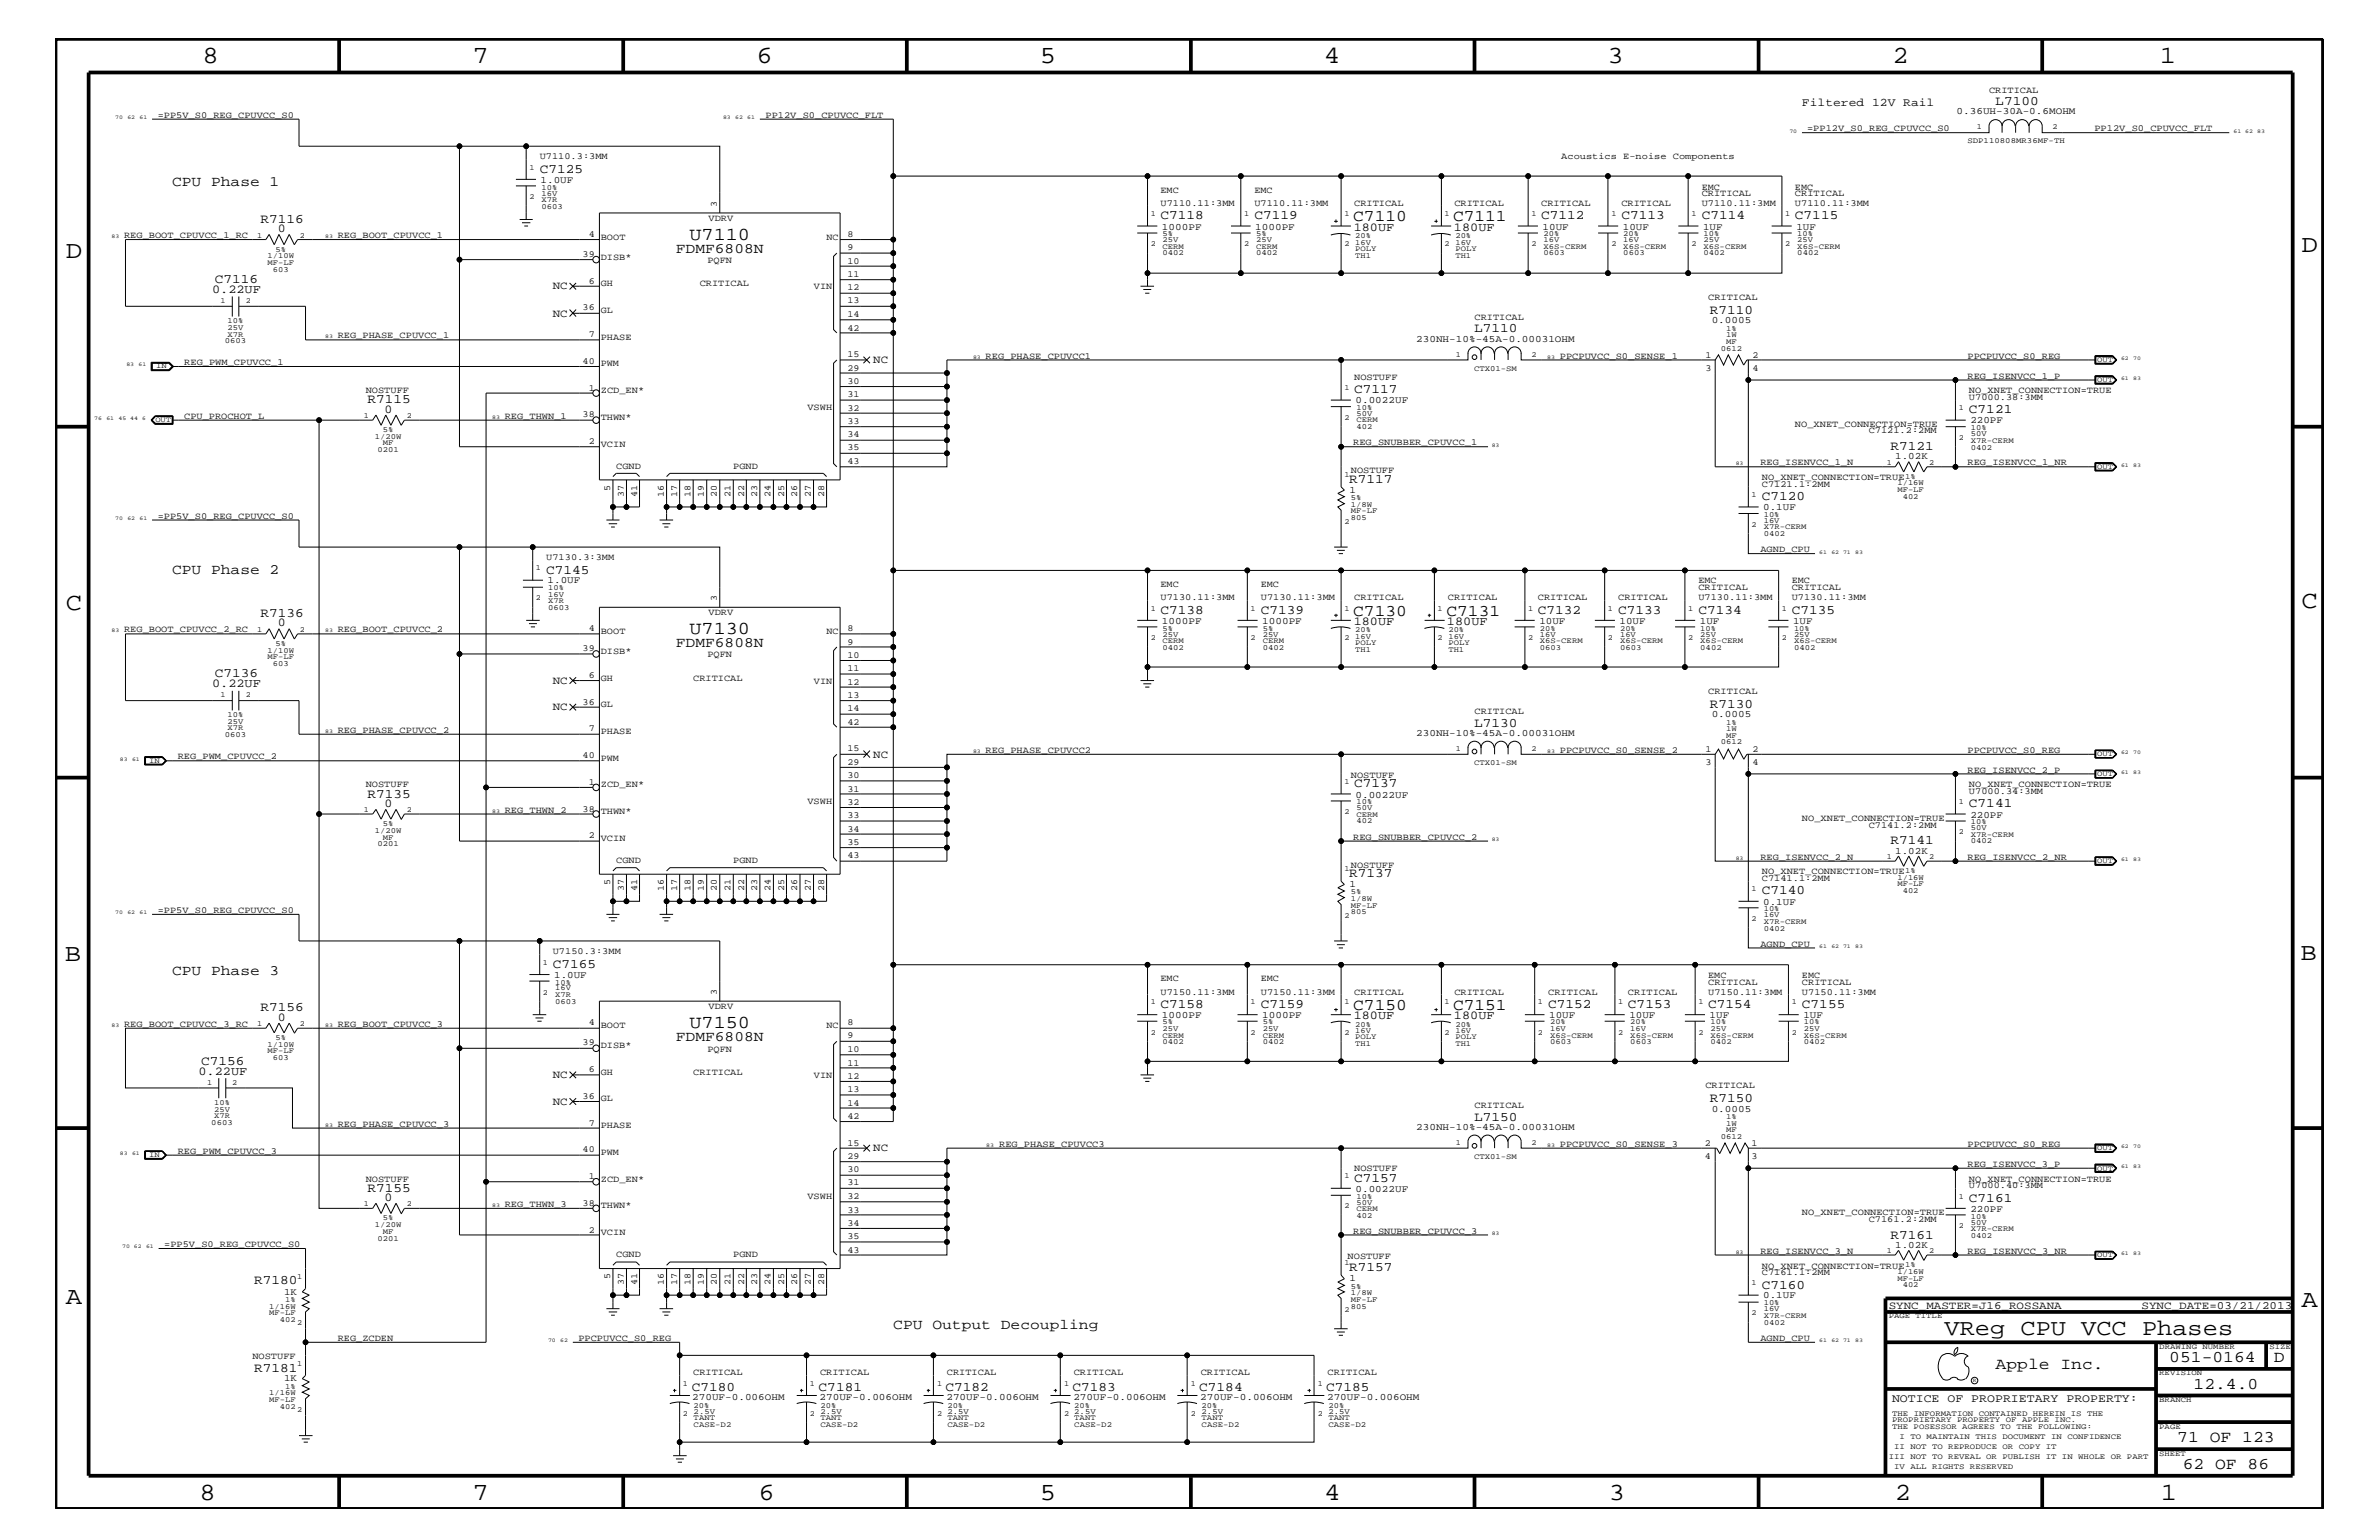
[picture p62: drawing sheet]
<svg xmlns="http://www.w3.org/2000/svg" width="432mm" height="279mm" viewBox="0 0 432 279" stroke-linecap="round" stroke-linejoin="round" font-family="sans-serif">
<defs><g id="words">
<g font-size="4.5">
<text x="36.7" y="11.5">8</text>
<text x="85.8" y="11.5">7</text>
<text x="137.3" y="11.5">6</text>
<text x="188.7" y="11.5">5</text>
<text x="240.3" y="11.5">4</text>
<text x="291.8" y="11.5">3</text>
<text x="343.5" y="11.5">2</text>
<text x="392" y="11.5">1</text>
<text x="11.9" y="46.8">D</text>
<text x="417.7" y="45.7">D</text>
<text x="11.9" y="110.6">C</text>
<text x="417.7" y="110.3">C</text>
<text x="11.8" y="174.3">B</text>
<text x="417.6" y="174.2">B</text>
<text x="11.9" y="236.7">A</text>
<text x="417.7" y="237.1">A</text>
<text x="36.2" y="272.1">8</text>
<text x="85.8" y="272.1">7</text>
<text x="137.7" y="272.1">6</text>
<text x="188.7" y="272.1">5</text>
<text x="240.4" y="272.1">4</text>
<text x="292" y="272.1">3</text>
<text x="343.9" y="272.1">2</text>
<text x="392.2" y="272.1">1</text>
</g>
<text font-size="4.1" x="352.9" y="242.3">VReg CPU VCC Phases</text>
<g font-size="3.3">
<text x="125.1" y="43.5">U7110</text>
<text x="125.1" y="115">U7130</text>
<text x="125.1" y="186.5">U7150</text>
</g>
<g font-size="3">
<text x="245.6" y="40.2">C7110</text>
<text x="263.7" y="40.2">C7111</text>
<text x="245.6" y="111.7">C7130</text>
<text x="262.6" y="111.7">C7131</text>
<text x="245.6" y="183.2">C7150</text>
<text x="263.7" y="183.2">C7151</text>
<text x="362.2" y="248.4">Apple Inc.</text>
<text x="393.7" y="247.1">051-0164</text>
<text x="398.1" y="252">12.4.0</text>
<text x="412.7" y="247.1">D</text>
<text x="395.2" y="261.6">71 OF 123</text>
<text x="396.2" y="266.6">62 OF 86</text>
</g>
<g font-size="2.6">
<text x="31.2" y="33.7">CPU Phase 1</text>
<text x="122.7" y="45.9">FDMF6808N</text>
<text x="31.2" y="104.1">CPU Phase 2</text>
<text x="122.7" y="117.4">FDMF6808N</text>
<text x="31.2" y="176.8">CPU Phase 3</text>
<text x="122.7" y="188.9">FDMF6808N</text>
<text x="162.1" y="241.1">CPU Output Decoupling</text>
</g>
<g font-size="2.4">
<text x="362.2" y="19.1">L7100</text>
<text x="98" y="31.4">C7125</text>
<text x="47.3" y="40.4">R7116</text>
<text x="210.7" y="39.8">C7118</text>
<text x="227.7" y="39.8">C7119</text>
<text x="279.7" y="39.8">C7112</text>
<text x="294.3" y="39.8">C7113</text>
<text x="308.9" y="39.8">C7114</text>
<text x="325.8" y="39.8">C7115</text>
<text x="39" y="51.3">C7116</text>
<text x="310.3" y="56.9">R7110</text>
<text x="267.6" y="60.3">L7110</text>
<text x="245.8" y="71.3">C7117</text>
<text x="66.7" y="73.2">R7115</text>
<text x="357.4" y="75">C7121</text>
<text x="343.1" y="81.6">R7121</text>
<text x="244.9" y="87.6">R7117</text>
<text x="319.8" y="90.7">C7120</text>
<text x="99.1" y="104.1">C7145</text>
<text x="47.3" y="112">R7136</text>
<text x="210.7" y="111.4">C7138</text>
<text x="228.9" y="111.4">C7139</text>
<text x="279.1" y="111.4">C7132</text>
<text x="293.7" y="111.4">C7133</text>
<text x="308.3" y="111.4">C7134</text>
<text x="325.2" y="111.4">C7135</text>
<text x="39" y="122.9">C7136</text>
<text x="267.6" y="131.9">L7130</text>
<text x="310.3" y="128.5">R7130</text>
<text x="245.8" y="142.9">C7137</text>
<text x="66.7" y="144.7">R7135</text>
<text x="357.4" y="146.5">C7141</text>
<text x="343.1" y="153.2">R7141</text>
<text x="244.9" y="159.1">R7137</text>
<text x="319.8" y="162.2">C7140</text>
<text x="100.3" y="175.6">C7165</text>
<text x="47.3" y="183.5">R7156</text>
<text x="210.7" y="182.9">C7158</text>
<text x="228.9" y="182.9">C7159</text>
<text x="281" y="182.9">C7152</text>
<text x="295.5" y="182.9">C7153</text>
<text x="310" y="182.9">C7154</text>
<text x="327.1" y="182.9">C7155</text>
<text x="36.5" y="193.2">C7156</text>
<text x="267.6" y="203.4">L7150</text>
<text x="310.3" y="200">R7150</text>
<text x="245.8" y="214.4">C7157</text>
<text x="66.7" y="216.2">R7155</text>
<text x="357.4" y="218">C7161</text>
<text x="343.1" y="224.7">R7161</text>
<text x="46.1" y="233">R7180</text>
<text x="244.9" y="230.7">R7157</text>
<text x="319.8" y="233.8">C7160</text>
<text x="46.1" y="248.9">R7181</text>
<text x="125.6" y="252.3">C7180</text>
<text x="148.6" y="252.3">C7181</text>
<text x="171.6" y="252.3">C7182</text>
<text x="194.6" y="252.3">C7183</text>
<text x="217.7" y="252.3">C7184</text>
<text x="240.7" y="252.3">C7185</text>
</g>
<g font-size="2.2">
<text x="245.7" y="41.9">180UF</text>
<text x="263.9" y="41.9">180UF</text>
<text x="50.4" y="42.1">0</text>
<text x="38.5" y="53.2">0.22UF</text>
<text x="69.8" y="74.9">0</text>
<text x="50.4" y="113.7">0</text>
<text x="245.7" y="113.4">180UF</text>
<text x="262.6" y="113.4">180UF</text>
<text x="38.5" y="124.7">0.22UF</text>
<text x="69.8" y="146.4">0</text>
<text x="50.4" y="185.2">0</text>
<text x="245.7" y="184.9">180UF</text>
<text x="263.9" y="184.9">180UF</text>
<text x="36" y="195">0.22UF</text>
<text x="69.8" y="217.9">0</text>
</g>
<g font-size="2.1">
<text x="327.1" y="19.2">Filtered 12V Rail</text>
<text x="343.4" y="254.4">NOTICE OF PROPRIETARY PROPERTY:</text>
</g>
<g font-size="2">
<text x="100.3" y="52.5">NC</text>
<text x="100.3" y="57.4">NC</text>
<text x="158.5" y="65.9">NC</text>
<text x="100.3" y="124.1">NC</text>
<text x="100.3" y="128.9">NC</text>
<text x="158.5" y="137.4">NC</text>
<text x="100.3" y="195.6">NC</text>
<text x="100.3" y="200.4">NC</text>
<text x="158.5" y="208.9">NC</text>
<text x="342.8" y="237.4">SYNC_MASTER=J16_ROSSANA</text>
<text x="388.7" y="237.4">SYNC_DATE=03/21/2013</text>
</g>
<g font-size="1.8">
<text x="355.1" y="20.8">0.36UH-30A-0.6MOHM</text>
<text x="98.1" y="33.1">1.0UF</text>
<text x="210.9" y="41.7">1000PF</text>
<text x="227.8" y="41.7">1000PF</text>
<text x="280" y="41.7">10UF</text>
<text x="294.6" y="41.7">10UF</text>
<text x="309.1" y="41.7">1UF</text>
<text x="326.1" y="41.7">1UF</text>
<text x="310.7" y="58.6">0.0005</text>
<text x="257" y="62">230NH-10%-45A-0.00031OHM</text>
<text x="246" y="73.2">0.0022UF</text>
<text x="357.6" y="76.8">220PF</text>
<text x="344" y="83.3">1.02K</text>
<text x="244.9" y="89.4">1</text>
<text x="320" y="92.6">0.1UF</text>
<text x="99.4" y="105.9">1.0UF</text>
<text x="210.9" y="113.1">1000PF</text>
<text x="229.1" y="113.1">1000PF</text>
<text x="279.4" y="113.1">10UF</text>
<text x="294" y="113.1">10UF</text>
<text x="308.5" y="113.1">1UF</text>
<text x="325.5" y="113.1">1UF</text>
<text x="310.7" y="130.2">0.0005</text>
<text x="257" y="133.5">230NH-10%-45A-0.00031OHM</text>
<text x="246" y="144.7">0.0022UF</text>
<text x="357.6" y="148.4">220PF</text>
<text x="344" y="154.9">1.02K</text>
<text x="244.9" y="160.9">1</text>
<text x="320" y="164.1">0.1UF</text>
<text x="100.6" y="177.4">1.0UF</text>
<text x="210.9" y="184.7">1000PF</text>
<text x="229.1" y="184.7">1000PF</text>
<text x="281.2" y="184.7">10UF</text>
<text x="295.7" y="184.7">10UF</text>
<text x="310.3" y="184.7">1UF</text>
<text x="327.3" y="184.7">1UF</text>
<text x="310.7" y="201.7">0.0005</text>
<text x="257" y="205.1">230NH-10%-45A-0.00031OHM</text>
<text x="246" y="216.2">0.0022UF</text>
<text x="357.6" y="219.8">220PF</text>
<text x="344" y="226.4">1.02K</text>
<text x="244.9" y="232.4">1</text>
<text x="51.6" y="234.9">1K</text>
<text x="320" y="235.6">0.1UF</text>
<text x="51.6" y="250.6">1K</text>
<text x="125.6" y="254">270UF-0.006OHM</text>
<text x="148.8" y="254">270UF-0.006OHM</text>
<text x="171.8" y="254">270UF-0.006OHM</text>
<text x="194.8" y="254">270UF-0.006OHM</text>
<text x="217.8" y="254">270UF-0.006OHM</text>
<text x="240.9" y="254">270UF-0.006OHM</text>
</g>
<g font-size="1.7">
<text x="361" y="16.8">CRITICAL</text>
<text x="28.6" y="21.4">=PP5V_S0_REG_CPUVCC_S0</text>
<text x="138.9" y="21.4">PP12V_S0_CPUVCC_FLT</text>
<text x="328" y="23.8">=PP12V_S0_REG_CPUVCC_S0</text>
<text x="380.2" y="23.8">PP12V_S0_CPUVCC_FLT</text>
<text x="98" y="28.9">U7110.3:3MM</text>
<text x="283.4" y="28.9">Acoustics E-noise Components</text>
<text x="210.7" y="35">EMC</text>
<text x="227.7" y="35">EMC</text>
<text x="308.9" y="34.4">EMC</text>
<text x="308.9" y="35.6">CRITICAL</text>
<text x="325.8" y="34.4">EMC</text>
<text x="325.8" y="35.6">CRITICAL</text>
<text x="128.6" y="40.1">VDRV</text>
<text x="130.1" y="37.5" transform="rotate(-90 130.1 37.5)">3</text>
<text x="210.7" y="37.4">U7110.11:3MM</text>
<text x="227.7" y="37.4">U7110.11:3MM</text>
<text x="245.8" y="37.4">CRITICAL</text>
<text x="264" y="37.4">CRITICAL</text>
<text x="279.7" y="37.4">CRITICAL</text>
<text x="294.3" y="37.4">CRITICAL</text>
<text x="308.9" y="37.4">U7110.11:3MM</text>
<text x="325.8" y="37.4">U7110.11:3MM</text>
<text x="22.5" y="43.2">REG_BOOT_CPUVCC_1_RC</text>
<text x="61.3" y="43.2">REG_BOOT_CPUVCC_1</text>
<text x="105.7" y="46.6">39</text>
<text x="106.8" y="43">4</text>
<text x="109.1" y="43.5">BOOT</text>
<text x="109.1" y="47.1">DISB*</text>
<text x="128.4" y="47.7">PQFN</text>
<text x="150" y="43.5">NC</text>
<text x="153.8" y="43">8</text>
<text x="153.8" y="45.4">9</text>
<text x="153.8" y="47.9">10</text>
<text x="106.8" y="51.5">6</text>
<text x="109.1" y="51.9">GH</text>
<text x="127" y="51.9">CRITICAL</text>
<text x="147.7" y="52.5">VIN</text>
<text x="153.8" y="50.2">11</text>
<text x="153.8" y="52.7">12</text>
<text x="105.7" y="56.3">36</text>
<text x="109.1" y="56.8">GL</text>
<text x="153.8" y="55.1">13</text>
<text x="153.8" y="57.5">14</text>
<text x="153.8" y="60">42</text>
<text x="267.6" y="58">CRITICAL</text>
<text x="310" y="54.4">CRITICAL</text>
<text x="61.3" y="61.4">REG_PHASE_CPUVCC_1</text>
<text x="105.7" y="66">40</text>
<text x="106.8" y="61.2">7</text>
<text x="109.1" y="61.7">PHASE</text>
<text x="153.8" y="64.8">15</text>
<text x="178.9" y="65.1">REG_PHASE_CPUVCC1</text>
<text x="283.1" y="65.1">PPCPUVCC_S0_SENSE_1</text>
<text x="309.5" y="64.9">1</text>
<text x="318.1" y="64.9">2</text>
<text x="357.1" y="65.1">PPCPUVCC_S0_REG</text>
<text x="33.4" y="66.2">REG_PWM_CPUVCC_1</text>
<text x="66.4" y="71.3">NOSTUFF</text>
<text x="106.8" y="70.9">1</text>
<text x="109.1" y="66.5">PWM</text>
<text x="109.1" y="71.3">ZCD_EN*</text>
<text x="153.8" y="67.3">29</text>
<text x="153.8" y="69.6">30</text>
<text x="245.8" y="68.9">NOSTUFF</text>
<text x="309.5" y="67.3">3</text>
<text x="318.1" y="67.3">4</text>
<text x="357.1" y="68.7">REG_ISENVCC_1_P</text>
<text x="357.4" y="71.3">NO_XNET_CONNECTION=TRUE</text>
<text x="33.4" y="76">CPU_PROCHOT_L</text>
<text x="91.6" y="76">REG_THWN_1</text>
<text x="105.7" y="75.7">38</text>
<text x="109.1" y="76.2">THWN*</text>
<text x="146.6" y="74.4">VSWH</text>
<text x="153.8" y="72.1">31</text>
<text x="153.8" y="74.5">32</text>
<text x="153.8" y="76.9">33</text>
<text x="325.8" y="77.4">NO_XNET_CONNECTION=TRUE</text>
<text x="357.4" y="72.6">U7000.38:3MM</text>
<text x="106.8" y="80.5">2</text>
<text x="109.1" y="81.1">VCIN</text>
<text x="153.8" y="79.4">34</text>
<text x="153.8" y="81.7">35</text>
<text x="245.6" y="80.8">REG_SNUBBER_CPUVCC_1</text>
<text x="339.2" y="78.6">C7121.2:2MM</text>
<text x="110.7" y="89" transform="rotate(-90 110.7 89)">5</text>
<text x="111.8" y="85">CGND</text>
<text x="133.1" y="85">PGND</text>
<text x="153.8" y="84.2">43</text>
<text x="245.2" y="85.9">NOSTUFF</text>
<text x="319.5" y="84.4">REG_ISENVCC_1_N</text>
<text x="319.8" y="87.1">NO_XNET_CONNECTION=TRUE</text>
<text x="319.8" y="88.3">C7121.1:2MM</text>
<text x="357.1" y="84.4">REG_ISENVCC_1_NR</text>
<text x="28.6" y="94.2">=PP5V_S0_REG_CPUVCC_S0</text>
<text x="113.2" y="90.1" transform="rotate(-90 113.2 90.1)">37</text>
<text x="115.7" y="90.1" transform="rotate(-90 115.7 90.1)">41</text>
<text x="120.5" y="90.1" transform="rotate(-90 120.5 90.1)">16</text>
<text x="122.9" y="90.1" transform="rotate(-90 122.9 90.1)">17</text>
<text x="125.3" y="90.1" transform="rotate(-90 125.3 90.1)">18</text>
<text x="127.8" y="90.1" transform="rotate(-90 127.8 90.1)">19</text>
<text x="130.1" y="90.1" transform="rotate(-90 130.1 90.1)">20</text>
<text x="132.6" y="90.1" transform="rotate(-90 132.6 90.1)">21</text>
<text x="135" y="90.1" transform="rotate(-90 135 90.1)">22</text>
<text x="137.4" y="90.1" transform="rotate(-90 137.4 90.1)">23</text>
<text x="139.9" y="90.1" transform="rotate(-90 139.9 90.1)">24</text>
<text x="142.3" y="90.1" transform="rotate(-90 142.3 90.1)">25</text>
<text x="144.7" y="90.1" transform="rotate(-90 144.7 90.1)">26</text>
<text x="147.2" y="90.1" transform="rotate(-90 147.2 90.1)">27</text>
<text x="149.6" y="90.1" transform="rotate(-90 149.6 90.1)">28</text>
<text x="99.1" y="101.6">U7130.3:3MM</text>
<text x="319.5" y="100.2">AGND_CPU</text>
<text x="210.7" y="106.5">EMC</text>
<text x="228.9" y="106.5">EMC</text>
<text x="308.3" y="105.9">EMC</text>
<text x="308.3" y="107.1">CRITICAL</text>
<text x="325.2" y="105.9">EMC</text>
<text x="325.2" y="107.1">CRITICAL</text>
<text x="128.6" y="111.6">VDRV</text>
<text x="130.1" y="109.1" transform="rotate(-90 130.1 109.1)">3</text>
<text x="210.7" y="108.9">U7130.11:3MM</text>
<text x="228.9" y="108.9">U7130.11:3MM</text>
<text x="245.8" y="108.9">CRITICAL</text>
<text x="262.8" y="108.9">CRITICAL</text>
<text x="279.1" y="108.9">CRITICAL</text>
<text x="293.7" y="108.9">CRITICAL</text>
<text x="308.3" y="108.9">U7130.11:3MM</text>
<text x="325.2" y="108.9">U7130.11:3MM</text>
<text x="22.5" y="114.8">REG_BOOT_CPUVCC_2_RC</text>
<text x="61.3" y="114.8">REG_BOOT_CPUVCC_2</text>
<text x="105.7" y="118.1">39</text>
<text x="106.8" y="114.5">4</text>
<text x="109.1" y="115">BOOT</text>
<text x="109.1" y="118.6">DISB*</text>
<text x="128.4" y="119.2">PQFN</text>
<text x="150" y="115">NC</text>
<text x="153.8" y="114.5">8</text>
<text x="153.8" y="117">9</text>
<text x="153.8" y="119.3">10</text>
<text x="106.8" y="123">6</text>
<text x="109.1" y="123.5">GH</text>
<text x="125.8" y="123.5">CRITICAL</text>
<text x="147.7" y="124.1">VIN</text>
<text x="153.8" y="121.8">11</text>
<text x="153.8" y="124.2">12</text>
<text x="310" y="125.9">CRITICAL</text>
<text x="105.7" y="127.9">36</text>
<text x="109.1" y="128.3">GL</text>
<text x="153.8" y="126.6">13</text>
<text x="153.8" y="129.1">14</text>
<text x="153.8" y="131.5">42</text>
<text x="267.6" y="129.6">CRITICAL</text>
<text x="32.3" y="137.8">REG_PWM_CPUVCC_2</text>
<text x="61.3" y="133">REG_PHASE_CPUVCC_2</text>
<text x="105.7" y="137.5">40</text>
<text x="106.8" y="132.7">7</text>
<text x="109.1" y="133.2">PHASE</text>
<text x="153.8" y="136.3">15</text>
<text x="178.9" y="136.6">REG_PHASE_CPUVCC2</text>
<text x="283.1" y="136.6">PPCPUVCC_S0_SENSE_2</text>
<text x="309.5" y="136.4">1</text>
<text x="318.1" y="136.4">2</text>
<text x="357.1" y="136.6">PPCPUVCC_S0_REG</text>
<text x="66.4" y="142.9">NOSTUFF</text>
<text x="106.8" y="142.4">1</text>
<text x="109.1" y="138">PWM</text>
<text x="109.1" y="142.9">ZCD_EN*</text>
<text x="153.8" y="138.7">29</text>
<text x="153.8" y="141.2">30</text>
<text x="153.8" y="143.6">31</text>
<text x="245.2" y="141.1">NOSTUFF</text>
<text x="309.5" y="138.7">3</text>
<text x="318.1" y="138.7">4</text>
<text x="357.1" y="140.2">REG_ISENVCC_2_P</text>
<text x="357.4" y="142.9">NO_XNET_CONNECTION=TRUE</text>
<text x="91.6" y="147.5">REG_THWN_2</text>
<text x="105.7" y="147.3">38</text>
<text x="109.1" y="147.7">THWN*</text>
<text x="146.6" y="145.9">VSWH</text>
<text x="153.8" y="146">32</text>
<text x="153.8" y="148.4">33</text>
<text x="327.1" y="149">NO_XNET_CONNECTION=TRUE</text>
<text x="357.4" y="144">U7000.34:3MM</text>
<text x="106.8" y="152.1">2</text>
<text x="109.1" y="152.6">VCIN</text>
<text x="153.8" y="150.9">34</text>
<text x="153.8" y="153.3">35</text>
<text x="153.8" y="155.7">43</text>
<text x="245.6" y="152.3">REG_SNUBBER_CPUVCC_2</text>
<text x="319.5" y="156">REG_ISENVCC_2_N</text>
<text x="339.2" y="150.1">C7141.2:2MM</text>
<text x="357.1" y="156">REG_ISENVCC_2_NR</text>
<text x="110.7" y="160.6" transform="rotate(-90 110.7 160.6)">5</text>
<text x="111.8" y="156.6">CGND</text>
<text x="113.2" y="161.7" transform="rotate(-90 113.2 161.7)">37</text>
<text x="115.7" y="161.7" transform="rotate(-90 115.7 161.7)">41</text>
<text x="120.5" y="161.7" transform="rotate(-90 120.5 161.7)">16</text>
<text x="122.9" y="161.7" transform="rotate(-90 122.9 161.7)">17</text>
<text x="125.3" y="161.7" transform="rotate(-90 125.3 161.7)">18</text>
<text x="127.8" y="161.7" transform="rotate(-90 127.8 161.7)">19</text>
<text x="130.1" y="161.7" transform="rotate(-90 130.1 161.7)">20</text>
<text x="132.6" y="161.7" transform="rotate(-90 132.6 161.7)">21</text>
<text x="133.1" y="156.6">PGND</text>
<text x="135" y="161.7" transform="rotate(-90 135 161.7)">22</text>
<text x="137.4" y="161.7" transform="rotate(-90 137.4 161.7)">23</text>
<text x="139.9" y="161.7" transform="rotate(-90 139.9 161.7)">24</text>
<text x="142.3" y="161.7" transform="rotate(-90 142.3 161.7)">25</text>
<text x="144.7" y="161.7" transform="rotate(-90 144.7 161.7)">26</text>
<text x="147.2" y="161.7" transform="rotate(-90 147.2 161.7)">27</text>
<text x="149.6" y="161.7" transform="rotate(-90 149.6 161.7)">28</text>
<text x="245.2" y="157.4">NOSTUFF</text>
<text x="319.8" y="159.9">C7141.1:2MM</text>
<text x="319.8" y="158.6">NO_XNET_CONNECTION=TRUE</text>
<text x="28.6" y="165.6">=PP5V_S0_REG_CPUVCC_S0</text>
<text x="100.3" y="173.2">U7150.3:3MM</text>
<text x="319.5" y="171.7">AGND_CPU</text>
<text x="210.7" y="178">EMC</text>
<text x="228.9" y="178">EMC</text>
<text x="310" y="177.4">EMC</text>
<text x="310" y="178.7">CRITICAL</text>
<text x="327.1" y="177.4">EMC</text>
<text x="327.1" y="178.7">CRITICAL</text>
<text x="128.6" y="183.1">VDRV</text>
<text x="130.1" y="180.5" transform="rotate(-90 130.1 180.5)">3</text>
<text x="210.7" y="180.5">U7150.11:3MM</text>
<text x="228.9" y="180.5">U7150.11:3MM</text>
<text x="245.8" y="180.5">CRITICAL</text>
<text x="264" y="180.5">CRITICAL</text>
<text x="281" y="180.5">CRITICAL</text>
<text x="295.5" y="180.5">CRITICAL</text>
<text x="310" y="180.5">U7150.11:3MM</text>
<text x="327.1" y="180.5">U7150.11:3MM</text>
<text x="22.5" y="186.3">REG_BOOT_CPUVCC_3_RC</text>
<text x="61.3" y="186.3">REG_BOOT_CPUVCC_3</text>
<text x="105.7" y="189.7">39</text>
<text x="106.8" y="186">4</text>
<text x="109.1" y="186.5">BOOT</text>
<text x="109.1" y="190.2">DISB*</text>
<text x="128.4" y="190.8">PQFN</text>
<text x="150" y="186.5">NC</text>
<text x="153.8" y="186">8</text>
<text x="153.8" y="188.4">9</text>
<text x="153.8" y="190.9">10</text>
<text x="106.8" y="194.5">6</text>
<text x="109.1" y="195">GH</text>
<text x="125.8" y="195">CRITICAL</text>
<text x="147.7" y="195.6">VIN</text>
<text x="153.8" y="193.3">11</text>
<text x="153.8" y="195.7">12</text>
<text x="309.5" y="197.4">CRITICAL</text>
<text x="105.7" y="199.3">36</text>
<text x="109.1" y="199.8">GL</text>
<text x="153.8" y="198.1">13</text>
<text x="153.8" y="200.6">14</text>
<text x="153.8" y="203">42</text>
<text x="267.6" y="201">CRITICAL</text>
<text x="32.3" y="209.3">REG_PWM_CPUVCC_3</text>
<text x="61.3" y="204.4">REG_PHASE_CPUVCC_3</text>
<text x="105.7" y="209.1">40</text>
<text x="106.8" y="204.2">7</text>
<text x="109.1" y="209.6">PWM</text>
<text x="109.1" y="204.7">PHASE</text>
<text x="153.8" y="207.9">15</text>
<text x="181.4" y="208.1">REG_PHASE_CPUVCC3</text>
<text x="283.1" y="208.1">PPCPUVCC_S0_SENSE_3</text>
<text x="309.5" y="208">2</text>
<text x="317.9" y="208">1</text>
<text x="357.1" y="208.1">PPCPUVCC_S0_REG</text>
<text x="66.4" y="214.4">NOSTUFF</text>
<text x="106.8" y="213.9">1</text>
<text x="109.1" y="214.4">ZCD_EN*</text>
<text x="153.8" y="210.3">29</text>
<text x="153.8" y="212.7">30</text>
<text x="153.8" y="215.1">31</text>
<text x="245.8" y="212.5">NOSTUFF</text>
<text x="309.5" y="210.3">4</text>
<text x="317.9" y="210.3">3</text>
<text x="357.1" y="211.7">REG_ISENVCC_3_P</text>
<text x="357.4" y="214.4">NO_XNET_CONNECTION=TRUE</text>
<text x="357.4" y="215.6">U7000.40:3MM</text>
<text x="91.6" y="219">REG_THWN_3</text>
<text x="105.7" y="218.7">38</text>
<text x="109.1" y="219.2">THWN*</text>
<text x="146.6" y="217.5">VSWH</text>
<text x="153.8" y="217.5">32</text>
<text x="153.8" y="220">33</text>
<text x="327.1" y="220.4">NO_XNET_CONNECTION=TRUE</text>
<text x="339.2" y="221.7">C7161.2:2MM</text>
<text x="29.8" y="226.3">=PP5V_S0_REG_CPUVCC_S0</text>
<text x="106.8" y="223.6">2</text>
<text x="109.1" y="224.1">VCIN</text>
<text x="153.8" y="222.4">34</text>
<text x="153.8" y="224.8">35</text>
<text x="153.8" y="227.3">43</text>
<text x="245.6" y="223.9">REG_SNUBBER_CPUVCC_3</text>
<text x="319.5" y="227.5">REG_ISENVCC_3_N</text>
<text x="357.1" y="227.5">REG_ISENVCC_3_NR</text>
<text x="110.7" y="232.1" transform="rotate(-90 110.7 232.1)">5</text>
<text x="111.8" y="228.1">CGND</text>
<text x="113.2" y="233.2" transform="rotate(-90 113.2 233.2)">37</text>
<text x="115.7" y="233.2" transform="rotate(-90 115.7 233.2)">41</text>
<text x="120.5" y="233.2" transform="rotate(-90 120.5 233.2)">16</text>
<text x="122.9" y="233.2" transform="rotate(-90 122.9 233.2)">17</text>
<text x="125.3" y="233.2" transform="rotate(-90 125.3 233.2)">18</text>
<text x="127.8" y="233.2" transform="rotate(-90 127.8 233.2)">19</text>
<text x="130.1" y="233.2" transform="rotate(-90 130.1 233.2)">20</text>
<text x="132.6" y="233.2" transform="rotate(-90 132.6 233.2)">21</text>
<text x="133.1" y="228.1">PGND</text>
<text x="135" y="233.2" transform="rotate(-90 135 233.2)">22</text>
<text x="137.4" y="233.2" transform="rotate(-90 137.4 233.2)">23</text>
<text x="139.9" y="233.2" transform="rotate(-90 139.9 233.2)">24</text>
<text x="142.3" y="233.2" transform="rotate(-90 142.3 233.2)">25</text>
<text x="144.7" y="233.2" transform="rotate(-90 144.7 233.2)">26</text>
<text x="147.2" y="233.2" transform="rotate(-90 147.2 233.2)">27</text>
<text x="149.6" y="233.2" transform="rotate(-90 149.6 233.2)">28</text>
<text x="244.6" y="228.4">NOSTUFF</text>
<text x="319.8" y="231.3">C7161.1:2MM</text>
<text x="319.8" y="230.2">NO_XNET_CONNECTION=TRUE</text>
<text x="61.3" y="243.3">REG_ZCDEN</text>
<text x="105" y="243.3">PPCPUVCC_S0_REG</text>
<text x="319.5" y="243.3">AGND_CPU</text>
<text x="45.8" y="246.5">NOSTUFF</text>
<text x="125.8" y="249.5">CRITICAL</text>
<text x="148.8" y="249.5">CRITICAL</text>
<text x="171.9" y="249.5">CRITICAL</text>
<text x="194.9" y="249.5">CRITICAL</text>
<text x="217.9" y="249.5">CRITICAL</text>
<text x="241" y="249.5">CRITICAL</text>
</g>
<g font-size="1.4">
<text x="358.8" y="23.5">1</text>
<text x="372.5" y="23.5">2</text>
<text x="357.1" y="26">SDP110808MR36MF-TH</text>
<text x="96.1" y="30.8">1</text>
<text x="98.3" y="35.5">16V</text>
<text x="98.3" y="34.4">10%</text>
<text x="96.1" y="36.2">2</text>
<text x="98.3" y="37.9">0603</text>
<text x="98.3" y="36.7">X7R</text>
<text x="208.9" y="39.2">1</text>
<text x="225.8" y="39.2">1</text>
<text x="244" y="39.2">1</text>
<text x="262.2" y="39.2">1</text>
<text x="278" y="39.2">1</text>
<text x="292.5" y="39.2">1</text>
<text x="307" y="39.2">1</text>
<text x="324" y="39.2">1</text>
<text x="46.6" y="43.1">1</text>
<text x="48.6" y="46.8">1/10W</text>
<text x="50" y="45.7">5%</text>
<text x="54.4" y="43.1">2</text>
<text x="208.9" y="44.6">2</text>
<text x="211" y="44">25V</text>
<text x="211" y="45.2">CERM</text>
<text x="211" y="46.3">0402</text>
<text x="211" y="42.9">5%</text>
<text x="225.8" y="44.6">2</text>
<text x="228" y="44">25V</text>
<text x="228" y="45.2">CERM</text>
<text x="228" y="46.3">0402</text>
<text x="228" y="42.9">5%</text>
<text x="244" y="44.6">2</text>
<text x="246" y="45.5">POLY</text>
<text x="246" y="43.2">20%</text>
<text x="246" y="44.4">16V</text>
<text x="246" y="46.8">TH1</text>
<text x="262.2" y="44.6">2</text>
<text x="264.2" y="44.4">16V</text>
<text x="264.2" y="45.5">POLY</text>
<text x="264.2" y="46.8">TH1</text>
<text x="264.2" y="43.2">20%</text>
<text x="278" y="44.6">2</text>
<text x="280.2" y="45.2">X6S-CERM</text>
<text x="280.2" y="46.3">0603</text>
<text x="280.2" y="44">16V</text>
<text x="280.2" y="42.9">20%</text>
<text x="292.5" y="44.6">2</text>
<text x="294.6" y="45.2">X6S-CERM</text>
<text x="294.6" y="46.3">0603</text>
<text x="294.6" y="44">16V</text>
<text x="294.6" y="42.9">20%</text>
<text x="307" y="44.6">2</text>
<text x="309.2" y="42.9">10%</text>
<text x="309.2" y="46.3">0402</text>
<text x="309.2" y="45.2">X6S-CERM</text>
<text x="309.2" y="44">25V</text>
<text x="324" y="44.6">2</text>
<text x="326.2" y="45.2">X6S-CERM</text>
<text x="326.2" y="46.3">0402</text>
<text x="326.2" y="44">25V</text>
<text x="326.2" y="42.9">10%</text>
<text x="48.6" y="48">MF-LF</text>
<text x="49.5" y="49.3">603</text>
<text x="40" y="55">1</text>
<text x="41.3" y="58.6">10%</text>
<text x="41.3" y="59.8">25V</text>
<text x="44.6" y="55">2</text>
<text x="313.3" y="60">1%</text>
<text x="40.8" y="62.3">0603</text>
<text x="41.3" y="61.1">X7R</text>
<text x="264.2" y="64.7">1</text>
<text x="278" y="64.7">2</text>
<text x="312.3" y="63.6">0612</text>
<text x="313.3" y="62.3">MF</text>
<text x="313.3" y="61.2">1W</text>
<text x="380.7" y="65.6">OUT</text>
<text x="28.4" y="66.8">IN</text>
<text x="244" y="70.7">1</text>
<text x="267.5" y="67.3">CTX01-SM</text>
<text x="380.7" y="69.3">OUT</text>
<text x="28.2" y="76.6">OUT</text>
<text x="66" y="75.8">1</text>
<text x="73.8" y="75.8">2</text>
<text x="244" y="76.2">2</text>
<text x="246.2" y="74.4">10%</text>
<text x="246.2" y="75.5">50V</text>
<text x="246.2" y="76.7">CERM</text>
<text x="246.2" y="77.9">402</text>
<text x="355.5" y="74.4">1</text>
<text x="68" y="79.6">1/20W</text>
<text x="68.5" y="82">0201</text>
<text x="69.5" y="80.8">MF</text>
<text x="69.5" y="78.3">5%</text>
<text x="355.5" y="79.9">2</text>
<text x="357.7" y="78">10%</text>
<text x="357.7" y="79.1">50V</text>
<text x="357.7" y="81.6">0402</text>
<text x="357.7" y="80.3">X7R-CERM</text>
<text x="244" y="86.5">1</text>
<text x="342.5" y="84.4">1</text>
<text x="344.4" y="88.1">1/16W</text>
<text x="344.4" y="89.3">MF-LF</text>
<text x="345.8" y="86.9">1%</text>
<text x="350.2" y="84.4">2</text>
<text x="380.7" y="85">OUT</text>
<text x="244" y="95">2</text>
<text x="245.2" y="92">1/8W</text>
<text x="245.2" y="93.2">MF-LF</text>
<text x="245.2" y="94.3">805</text>
<text x="245.2" y="90.7">5%</text>
<text x="317.9" y="95.6">2</text>
<text x="317.9" y="90.1">1</text>
<text x="320.1" y="94.9">16V</text>
<text x="320.1" y="93.8">10%</text>
<text x="345.4" y="90.5">402</text>
<text x="320.1" y="97.3">0402</text>
<text x="320.1" y="96">X7R-CERM</text>
<text x="97.3" y="103.5">1</text>
<text x="99.5" y="107.1">10%</text>
<text x="97.3" y="108.9">2</text>
<text x="99.5" y="108.2">16V</text>
<text x="99.5" y="110.6">0603</text>
<text x="99.5" y="109.4">X7R</text>
<text x="208.9" y="110.8">1</text>
<text x="227" y="110.8">1</text>
<text x="244" y="110.8">1</text>
<text x="260.9" y="110.8">1</text>
<text x="277.4" y="110.8">1</text>
<text x="291.8" y="110.8">1</text>
<text x="306.4" y="110.8">1</text>
<text x="323.4" y="110.8">1</text>
<text x="46.7" y="114.7">1</text>
<text x="48.6" y="119.6">MF-LF</text>
<text x="48.6" y="118.4">1/10W</text>
<text x="50" y="117.2">5%</text>
<text x="54.4" y="114.7">2</text>
<text x="208.9" y="116.2">2</text>
<text x="211" y="115.5">25V</text>
<text x="211" y="116.7">CERM</text>
<text x="211" y="117.9">0402</text>
<text x="211" y="114.4">5%</text>
<text x="227" y="116.2">2</text>
<text x="229.2" y="115.5">25V</text>
<text x="229.2" y="116.7">CERM</text>
<text x="229.2" y="117.9">0402</text>
<text x="229.2" y="114.4">5%</text>
<text x="244" y="116.2">2</text>
<text x="246" y="118.2">TH1</text>
<text x="246" y="117">POLY</text>
<text x="246" y="115.9">16V</text>
<text x="246" y="114.8">20%</text>
<text x="260.9" y="116.2">2</text>
<text x="262.9" y="114.8">20%</text>
<text x="262.9" y="115.9">16V</text>
<text x="262.9" y="118.2">TH1</text>
<text x="262.9" y="117">POLY</text>
<text x="277.4" y="116.2">2</text>
<text x="279.5" y="116.7">X6S-CERM</text>
<text x="279.5" y="115.5">16V</text>
<text x="279.5" y="114.4">20%</text>
<text x="279.5" y="117.9">0603</text>
<text x="291.8" y="116.2">2</text>
<text x="294" y="117.9">0603</text>
<text x="294" y="116.7">X6S-CERM</text>
<text x="294" y="114.4">20%</text>
<text x="294" y="115.5">16V</text>
<text x="306.4" y="116.2">2</text>
<text x="308.6" y="117.9">0402</text>
<text x="308.6" y="114.4">10%</text>
<text x="308.6" y="116.7">X6S-CERM</text>
<text x="308.6" y="115.5">25V</text>
<text x="323.4" y="116.2">2</text>
<text x="325.6" y="116.7">X6S-CERM</text>
<text x="325.6" y="114.4">10%</text>
<text x="325.6" y="117.9">0402</text>
<text x="325.6" y="115.5">25V</text>
<text x="49.5" y="120.8">603</text>
<text x="40" y="126.5">1</text>
<text x="41.3" y="130.2">10%</text>
<text x="41.3" y="131.3">25V</text>
<text x="44.6" y="126.5">2</text>
<text x="313.3" y="131.5">1%</text>
<text x="40.8" y="133.8">0603</text>
<text x="41.3" y="132.5">X7R</text>
<text x="264.2" y="136.2">1</text>
<text x="278" y="136.2">2</text>
<text x="312.3" y="135.1">0612</text>
<text x="313.3" y="132.7">1W</text>
<text x="313.3" y="133.9">MF</text>
<text x="380.7" y="137.2">OUT</text>
<text x="27.1" y="138.4">IN</text>
<text x="244" y="142.3">1</text>
<text x="267.5" y="138.7">CTX01-SM</text>
<text x="380.7" y="140.8">OUT</text>
<text x="66" y="147.3">1</text>
<text x="69.5" y="149.9">5%</text>
<text x="73.8" y="147.3">2</text>
<text x="244" y="147.7">2</text>
<text x="246.2" y="148.2">CERM</text>
<text x="246.2" y="147">50V</text>
<text x="246.2" y="145.9">10%</text>
<text x="246.2" y="149.4">402</text>
<text x="355.5" y="145.9">1</text>
<text x="357.7" y="149.5">10%</text>
<text x="68" y="151.1">1/20W</text>
<text x="68.5" y="153.5">0201</text>
<text x="69.5" y="152.3">MF</text>
<text x="342.5" y="155.8">1</text>
<text x="350.2" y="155.8">2</text>
<text x="355.5" y="151.3">2</text>
<text x="357.7" y="153">0402</text>
<text x="357.7" y="151.8">X7R-CERM</text>
<text x="357.7" y="150.7">50V</text>
<text x="244" y="158">1</text>
<text x="317.9" y="161.7">1</text>
<text x="344.4" y="160.8">MF-LF</text>
<text x="344.4" y="159.6">1/16W</text>
<text x="345.4" y="162">402</text>
<text x="345.8" y="158.4">1%</text>
<text x="380.7" y="156.6">OUT</text>
<text x="244" y="166.5">2</text>
<text x="245.2" y="165.9">805</text>
<text x="245.2" y="164.7">MF-LF</text>
<text x="245.2" y="163.5">1/8W</text>
<text x="245.2" y="162.2">5%</text>
<text x="317.9" y="167.1">2</text>
<text x="320.1" y="167.6">X7R-CERM</text>
<text x="320.1" y="165.3">10%</text>
<text x="320.1" y="166.4">16V</text>
<text x="320.1" y="168.9">0402</text>
<text x="98.6" y="175">1</text>
<text x="100.8" y="179.7">16V</text>
<text x="100.8" y="178.7">10%</text>
<text x="98.6" y="180.5">2</text>
<text x="100.8" y="182.1">0603</text>
<text x="100.8" y="181">X7R</text>
<text x="208.9" y="182.2">1</text>
<text x="211" y="185.9">5%</text>
<text x="227" y="182.2">1</text>
<text x="229.2" y="185.9">5%</text>
<text x="244" y="182.2">1</text>
<text x="262.2" y="182.2">1</text>
<text x="279.1" y="182.2">1</text>
<text x="281.3" y="185.9">20%</text>
<text x="293.7" y="182.2">1</text>
<text x="295.9" y="185.9">20%</text>
<text x="308.3" y="182.2">1</text>
<text x="310.5" y="185.9">10%</text>
<text x="325.2" y="182.2">1</text>
<text x="327.4" y="185.9">10%</text>
<text x="46.7" y="186.1">1</text>
<text x="48.6" y="191.1">MF-LF</text>
<text x="48.6" y="189.9">1/10W</text>
<text x="50" y="188.7">5%</text>
<text x="54.4" y="186.1">2</text>
<text x="208.9" y="187.7">2</text>
<text x="211" y="187">25V</text>
<text x="211" y="188.2">CERM</text>
<text x="211" y="189.4">0402</text>
<text x="227" y="187.7">2</text>
<text x="229.2" y="187">25V</text>
<text x="229.2" y="188.2">CERM</text>
<text x="229.2" y="189.4">0402</text>
<text x="244" y="187.7">2</text>
<text x="246" y="188.6">POLY</text>
<text x="246" y="187.5">16V</text>
<text x="246" y="186.3">20%</text>
<text x="246" y="189.8">TH1</text>
<text x="262.2" y="187.7">2</text>
<text x="264.2" y="186.3">20%</text>
<text x="264.2" y="187.5">16V</text>
<text x="264.2" y="188.6">POLY</text>
<text x="264.2" y="189.8">TH1</text>
<text x="279.1" y="187.7">2</text>
<text x="281.3" y="188.2">X6S-CERM</text>
<text x="281.3" y="187">16V</text>
<text x="281.3" y="189.4">0603</text>
<text x="293.7" y="187.7">2</text>
<text x="295.9" y="187">16V</text>
<text x="295.9" y="189.4">0603</text>
<text x="295.9" y="188.2">X6S-CERM</text>
<text x="308.3" y="187.7">2</text>
<text x="310.5" y="189.4">0402</text>
<text x="310.5" y="188.2">X6S-CERM</text>
<text x="310.5" y="187">25V</text>
<text x="325.2" y="187.7">2</text>
<text x="327.4" y="189.4">0402</text>
<text x="327.4" y="188.2">X6S-CERM</text>
<text x="327.4" y="187">25V</text>
<text x="37.6" y="196.8">1</text>
<text x="42.2" y="196.8">2</text>
<text x="49.5" y="192.3">603</text>
<text x="38.9" y="200.4">10%</text>
<text x="38.9" y="202.9">X7R</text>
<text x="38.9" y="201.7">25V</text>
<text x="313.3" y="203">1%</text>
<text x="27.1" y="209.9">IN</text>
<text x="38.4" y="204.1">0603</text>
<text x="264.2" y="207.7">1</text>
<text x="278" y="207.7">2</text>
<text x="312.3" y="206.6">0612</text>
<text x="313.3" y="204.2">1W</text>
<text x="313.3" y="205.4">MF</text>
<text x="380.7" y="208.7">OUT</text>
<text x="244" y="213.8">1</text>
<text x="267.5" y="210.3">CTX01-SM</text>
<text x="380.7" y="212.4">OUT</text>
<text x="66" y="218.9">1</text>
<text x="69.5" y="221.4">5%</text>
<text x="73.8" y="218.9">2</text>
<text x="244" y="219.2">2</text>
<text x="246.2" y="217.5">10%</text>
<text x="246.2" y="219.7">CERM</text>
<text x="246.2" y="218.6">50V</text>
<text x="246.2" y="220.9">402</text>
<text x="355.5" y="217.5">1</text>
<text x="357.7" y="221.1">10%</text>
<text x="68" y="222.6">1/20W</text>
<text x="68.5" y="225.1">0201</text>
<text x="69.5" y="223.9">MF</text>
<text x="342.5" y="227.4">1</text>
<text x="350.2" y="227.4">2</text>
<text x="355.5" y="222.9">2</text>
<text x="357.7" y="224.6">0402</text>
<text x="357.7" y="223.4">X7R-CERM</text>
<text x="357.7" y="222.2">50V</text>
<text x="53.9" y="232">1</text>
<text x="244" y="229.6">1</text>
<text x="245.2" y="233.8">5%</text>
<text x="317.9" y="233.2">1</text>
<text x="344.4" y="231.1">1/16W</text>
<text x="344.4" y="232.4">MF-LF</text>
<text x="345.4" y="233.5">402</text>
<text x="345.8" y="229.9">1%</text>
<text x="380.7" y="228.1">OUT</text>
<text x="48.9" y="238.6">MF-LF</text>
<text x="48.9" y="237.4">1/16W</text>
<text x="50.8" y="239.9">402</text>
<text x="51.7" y="236.2">1%</text>
<text x="244" y="238">2</text>
<text x="245.2" y="235">1/8W</text>
<text x="245.2" y="236.2">MF-LF</text>
<text x="245.2" y="237.4">805</text>
<text x="317.9" y="238.6">2</text>
<text x="320.1" y="239.1">X7R-CERM</text>
<text x="320.1" y="236.8">10%</text>
<text x="320.1" y="237.9">16V</text>
<text x="342.8" y="239.2">PAGE TITLE</text>
<text x="53.9" y="240.5">2</text>
<text x="320.1" y="240.3">0402</text>
<text x="391.9" y="244.7">DRAWING NUMBER</text>
<text x="411.9" y="244.7">SIZE</text>
<text x="51.7" y="252">1%</text>
<text x="53.9" y="247.8">1</text>
<text x="124" y="251.4">1</text>
<text x="147" y="251.4">1</text>
<text x="170.1" y="251.4">1</text>
<text x="193.1" y="251.4">1</text>
<text x="216.2" y="251.4">1</text>
<text x="239.2" y="251.4">1</text>
<text x="391.9" y="249.5">REVISION</text>
<text x="48.9" y="254.4">MF-LF</text>
<text x="48.9" y="253.2">1/16W</text>
<text x="50.8" y="255.6">402</text>
<text x="53.9" y="256.2">2</text>
<text x="124" y="256.8">2</text>
<text x="125.9" y="256.6">2.5V</text>
<text x="125.9" y="257.7">TANT</text>
<text x="125.9" y="255.4">20%</text>
<text x="147" y="256.8">2</text>
<text x="148.9" y="255.4">20%</text>
<text x="148.9" y="257.7">TANT</text>
<text x="148.9" y="256.6">2.5V</text>
<text x="170.1" y="256.8">2</text>
<text x="172" y="255.4">20%</text>
<text x="172" y="257.7">TANT</text>
<text x="172" y="256.6">2.5V</text>
<text x="193.1" y="256.8">2</text>
<text x="195" y="255.4">20%</text>
<text x="195" y="257.7">TANT</text>
<text x="195" y="256.6">2.5V</text>
<text x="216.2" y="256.8">2</text>
<text x="218.1" y="255.4">20%</text>
<text x="218.1" y="257.7">TANT</text>
<text x="218.1" y="256.6">2.5V</text>
<text x="239.2" y="256.8">2</text>
<text x="241.1" y="257.7">TANT</text>
<text x="241.1" y="255.4">20%</text>
<text x="241.1" y="256.6">2.5V</text>
<text x="343.4" y="256.8">THE INFORMATION CONTAINED HEREIN IS THE</text>
<text x="391.9" y="254.4">BRANCH</text>
<text x="125.9" y="258.9">CASE-D2</text>
<text x="148.9" y="258.9">CASE-D2</text>
<text x="172" y="258.9">CASE-D2</text>
<text x="195" y="258.9">CASE-D2</text>
<text x="218.1" y="258.9">CASE-D2</text>
<text x="241.1" y="258.9">CASE-D2</text>
<text x="343.4" y="258">PROPRIETARY PROPERTY OF APPLE INC.</text>
<text x="343.4" y="259.3">THE POSESSOR AGREES TO THE FOLLOWING:</text>
<text x="343.8" y="262.9">II NOT TO REPRODUCE OR COPY IT</text>
<text x="344.8" y="261.1">I TO MAINTAIN THIS DOCUMENT IN CONFIDENCE</text>
<text x="391.9" y="259.3">PAGE</text>
<text x="342.8" y="264.7">III NOT TO REVEAL OR PUBLISH IT IN WHOLE OR PART</text>
<text x="343.8" y="266.6">IV ALL RIGHTS RESERVED</text>
<text x="391.9" y="264.1">SHEET</text>
</g>
<g font-size="1">
<text x="20.9" y="21.6">70</text>
<text x="23.1" y="21.6">62</text>
<text x="25.3" y="21.6">61</text>
<text x="131.2" y="21.6">83</text>
<text x="133.4" y="21.6">62</text>
<text x="135.6" y="21.6">61</text>
<text x="324.8" y="24.1">70</text>
<text x="405.4" y="24.1">61 62</text>
<text x="409.7" y="24.1">83</text>
<text x="20.2" y="43.2">83</text>
<text x="59" y="43.2">83</text>
<text x="59" y="61.4">83</text>
<text x="176.6" y="65.1">83</text>
<text x="280.8" y="65.1">83</text>
<text x="385" y="65.3">62</text>
<text x="387.2" y="65.3">70</text>
<text x="22.9" y="66.5">83</text>
<text x="25.1" y="66.5">61</text>
<text x="385" y="68.9">61</text>
<text x="387.2" y="68.9">83</text>
<text x="17.1" y="76.2">76</text>
<text x="19.3" y="76.2">61</text>
<text x="21.5" y="76.2">45 44</text>
<text x="25.8" y="76.2">6</text>
<text x="89.3" y="76">83</text>
<text x="270.8" y="81.1">83</text>
<text x="315" y="84.4">83</text>
<text x="385" y="84.7">61</text>
<text x="387.2" y="84.7">83</text>
<text x="20.9" y="94.3">70</text>
<text x="23.1" y="94.3">62</text>
<text x="25.3" y="94.3">61</text>
<text x="330.2" y="100.4">61</text>
<text x="332.4" y="100.4">62 71</text>
<text x="336.7" y="100.4">83</text>
<text x="20.2" y="114.8">83</text>
<text x="59" y="114.8">83</text>
<text x="59" y="133">83</text>
<text x="176.6" y="136.6">83</text>
<text x="280.8" y="136.6">83</text>
<text x="385" y="136.8">62</text>
<text x="387.2" y="136.8">70</text>
<text x="21.8" y="138">83</text>
<text x="24" y="138">61</text>
<text x="385" y="140.4">61</text>
<text x="387.2" y="140.4">83</text>
<text x="89.3" y="147.5">83</text>
<text x="270.8" y="152.6">83</text>
<text x="315" y="156">83</text>
<text x="385" y="156.2">61</text>
<text x="387.2" y="156.2">83</text>
<text x="20.9" y="165.9">70</text>
<text x="23.1" y="165.9">62</text>
<text x="25.3" y="165.9">61</text>
<text x="330.2" y="172">61</text>
<text x="332.4" y="172">62 71</text>
<text x="336.7" y="172">83</text>
<text x="20.2" y="186.3">83</text>
<text x="59" y="186.3">83</text>
<text x="21.8" y="209.6">83</text>
<text x="24" y="209.6">61</text>
<text x="59" y="204.4">83</text>
<text x="179" y="208.1">83</text>
<text x="280.8" y="208.1">83</text>
<text x="385" y="208.3">62</text>
<text x="387.2" y="208.3">70</text>
<text x="385" y="211.9">61</text>
<text x="387.2" y="211.9">83</text>
<text x="89.3" y="219">83</text>
<text x="22.2" y="226.5">70 62</text>
<text x="26.5" y="226.5">61</text>
<text x="270.8" y="224.1">83</text>
<text x="315" y="227.5">83</text>
<text x="385" y="227.7">61</text>
<text x="387.2" y="227.7">83</text>
<text x="99.5" y="243.5">70</text>
<text x="101.7" y="243.5">62</text>
<text x="330.2" y="243.5">61</text>
<text x="332.4" y="243.5">62 71</text>
<text x="336.7" y="243.5">83</text>
<text x="358.1" y="250.7">R</text>
</g>
</g></defs>
<g fill="none" stroke="#000" stroke-width=".18">
<path d="M27.6 21.6h26.7v4.9h29.1v20.6M83.4 26.5h12.1M93.6 33.7h3.7M93.6 32.5h3.7M94.3 39.8h2.4M95.5 32.5v-6h35.1v12.1M95.5 33.7v6.1M108.8 38.6h43.7v48.5h-43.7zM137.9 21.6h24.2v10.3h46.2M162.1 31.9v11.6h-9.6M208.3 31.9v9.1M208.3 31.9h69.1"/>
<path d="M225.2 31.9v9.1M242.5 39.8v.6M243.4 31.9v9.1M260.7 39.8v.6M261.6 31.9v9.1M291.8 31.9h-14.4v9.1M306.4 31.9h-14.6v9.1M363.4 22.9a1.19 1.19 0 0 0-1.2-1.2 1.19 1.19 0 0 0-1.2 1.2v1.2h-33.9M363.4 22.9a1.19 1.19 0 0 1 1.2-1.2 1.19 1.19 0 0 1 1.2 1.2M363.4 22.9v1.2M368.2 22.9a1.19 1.19 0 0 0-1.2-1.2 1.19 1.19 0 0 0-1.2 1.2v1.2M368.3 24.1v-1.2a1.19 1.19 0 0 1 1.2-1.2 1.19 1.19 0 0 1 1.2 1.2v1.2h33.9"/>
<path d="M42.2 53.8v3.6M43.3 53.8v3.6M43.3 55.6h12.2v6.1h53.3M94.7 40.4h1.6M95.2 41h.6M103.4 51.3l1.2 1.2M103.4 56.2l1.2 1.2M104 51.9h4.8M104 56.8h4.8M104.6 51.3l-1.2 1.2M104.6 56.2l-1.2 1.2M107.6 47.1h-24.2v34h25.4"/>
<path d="M108.8 43.5h-54.8l-.6 .9-.9-1.9-.9 1.9-1-1.9-.8 1.9-.9-1.9-.6 1h-25.5v12.1h19.4M151.9 45.9l-.6 .6v13.3l.6 .6M162.1 43.5v2.4h-9.6M162.1 45.9v2.4h-9.6M162.1 48.3v2.4h-9.6M162.1 50.7v2.5h-9.6M162.1 53.2v2.4h-9.6M162.1 55.6v2.4h-9.6M162.1 58v2.4h-9.6M206.4 42.3h3.7M206.4 41h3.7M207 51.9h2.5"/>
<path d="M207.5 52.5h1.5M207.9 53.2h.7M208.3 42.3v9.6M208.3 49.6h16.9M223.4 42.3h3.6M223.4 41h3.6M225.2 42.3v7.3h18.2v-7.3M241.6 42.6a5.8 5.8 0 0 1 3.5 0M241.6 41h3.6M242.1 40.2h.7M259.8 42.6a5.8 5.8 0 0 1 3.5 0M259.8 41h3.6"/>
<path d="M260.4 40.2h.5M261.6 42.3v7.3h-18.2M275.5 42.3h3.6M275.5 41h3.6M277.4 42.3v7.3h-15.8M290.1 42.3h3.6M290.1 41h3.6M291.8 42.3v7.3h-14.4M304.6 42.3h3.7M304.6 41h3.7M306.4 42.3v7.3h-14.6M306.4 41v-9.1h17v9.1"/>
<path d="M321.6 42.3h3.6M321.6 41h3.6M323.4 42.3v7.3h-17M27.4 65.7h3.3l.8 .8-.8 .8h-3.3zM27.6 65.8v1.4M27.6 65.9h3l.6 .6M28.1 75.5h3.3v1.5h-3.3l-.7-.8zM28.2 75.5l-.8 .7M28.2 75.6l-.7 .6 .7 .6M28.2 75.6l-.6 .6 .6 .6M28.2 76.8h3.1M28.2 75.6h3.1"/>
<path d="M30.6 65.8l.7 .7-.7 .7M30.6 65.8l.8 .7-.8 .7M30.6 65.8h-3.1v1.4h3.1M31.2 66.5l-.6 .6h-3M31.2 66.5h77.6M31.2 76.2h26.7M31.2 75.6v1.2M31.3 75.5v1.4h-3.1l-.8-.7M107.6 76.2h-34.2l-.6 1-.9-1.9-.9 1.9-1-1.9-.8 1.9-1-1.9-.6 .9h-9.7v71.5M107.6 71.3h-19.4v71.6h19.4M151.9 65.3l-.6 .6v18.2l.6 .6M152.5 65.3h4.8"/>
<path d="M156.7 64.7l1.2 1.2M157.9 64.7l-1.2 1.2M162.1 60.4v43.1h46.2M171.9 67.7v2.4h-19.4M171.9 70.1v2.5h-19.4M171.9 72.6v2.4h-19.4M171.9 75v2.4h-19.4M171.9 77.4v2.5h-19.4M171.9 79.9v2.3h-19.4M241.6 73.8h3.6M241.6 72.6h3.6M243.4 73.8v7.3h26.7"/>
<path d="M243.4 65.3v7.3M266.4 64v1.3h-94.5v2.4h-19.4M266.4 64.1a1.19 1.19 0 0 1 1.2-1.2 1.19 1.19 0 0 1 1.2 1.2 1.19 1.19 0 0 1 1.2-1.2 1.19 1.19 0 0 1 1.2 1.2M268.8 64v1.3M271.3 64.1a1.19 1.19 0 0 1 1.2-1.2 1.19 1.19 0 0 1 1.1 1.2M271.3 64v1.3M273.7 64.1a1.19 1.19 0 0 1 1.2-1.2 1.19 1.19 0 0 1 1.2 1.2M273.7 64v1.3M276.1 64v1.3h35.2l.6-.9 .9 1.8 .9-1.8 .9 1.8 1-1.8 .9 1.8 .6-.9h63.3M311.3 65.3v19.4h32.7l.6-.9 .9 1.8 1-1.8 .9 1.8 .8-1.8 1 1.8 .6-.9h5.1M317.3 68.9h63.1M317.3 65.3v26.7"/>
<path d="M353.1 77.4h3.7M353.1 76.2h3.7M354.9 77.4v7.3h25.5M354.9 68.9v7.3M380.2 64.5h3.3l.7 .8-.7 .8h-3.3zM380.2 68.2h3.3l.7 .7-.7 .8h-3.3zM380.3 69.5h3.2M380.3 68.2v1.4h3.2l.6-.7M380.3 64.5v1.5h3.2l.6-.7M380.3 68.3h3.2l.6 .6M380.3 64.6h3.2l.6 .7M380.4 69.5v-1.1h3.1l.5 .5-.5 .6"/>
<path d="M380.4 64.7h3.1l.5 .6-.5 .6h-3.1zM383.5 68.2l.6 .7M383.5 64.5l.6 .8M384.1 68.9l-.6 .6M27.6 94.3h26.7v5h29.1v19.3M83.4 99.3h13.3v6M96.7 99.3h33.9v10.9M110.1 94.3h2.3M110.5 95h1.5M110.9 95.6h.7M111.3 87.1v4.9h2.4v-4.9M111.3 86.5l.5-.6h3.7l.6 .6"/>
<path d="M111.3 92v2.3M116.1 87.1v4.9h-2.4M119.7 94.3h2.5M120.2 95h1.5M120.6 95.6h.7M121 86.5l.6-.6h27.8l.6 .6M121 87.1v7.2M121 92h2.4M123.4 87.1v4.9h2.4v-4.9M125.8 92h2.5M128.3 87.1v4.9h2.3v-4.9M130.6 92h2.5"/>
<path d="M133.1 87.1v4.9h2.4v-4.9M135.5 92h2.4M137.9 87.1v4.9h2.5v-4.9M140.4 92h2.3M142.7 87.1v4.9h2.5v-4.9M145.2 92h2.5M147.7 87.1v4.9h2.3v-4.9M171.9 82.2v2.5h-19.4M242.1 99.3h2.5M242.7 99.9h1.4M243.4 81.1v7.2l.6 .6-1.2 .6 1.2 .6-1.2 .6 1.2 .7-1.2 .6 .6 .6v6.7M315.6 93.2h3.6"/>
<path d="M315.6 92h3.6M317.3 93.2v7.2h12.1M380.2 83.9h3.3l.7 .8-.7 .8h-3.3zM380.3 84h3.2l.6 .7-.6 .7h-3.2zM380.4 84.1h3.1l.5 .6-.5 .6h-3.1zM94.9 106.5h3.7M94.9 105.3h3.7M95.5 112.6h2.5M96 113.1h1.5M96.4 113.7h.7M96.7 106.5v6.1M107.6 118.6h-24.2v34h25.4"/>
<path d="M108.8 110.2h43.7v48.4h-43.7zM108.8 115h-54.8l-.6 .9-.9-1.8-.9 1.8-1-1.8-.8 1.8-.9-1.8-.6 .9h-25.5v12.1h19.4M151.9 117.4l-.6 .7v13.2l.6 .6M162.1 103.5v11.5h-9.6M162.1 115v2.4h-9.6M162.1 117.4v2.4h-9.6M162.1 119.8v2.5h-9.6M206.4 113.7h3.7M206.4 112.6h3.7M208.3 103.5v9.1M208.3 113.7v9.8M208.3 103.5h35.1"/>
<path d="M224.6 113.7h3.7M224.6 112.6h3.7M226.4 113.7v7.3h-18.1M226.4 103.5v9.1M241.6 114a5.7 5.7 0 0 1 3.5 0M241.6 112.6h3.6M242.1 111.6h.7M242.5 111.4v.6M243 100.4h.8M243.4 113.7v7.3h-17M258.5 114a5.8 5.8 0 0 1 3.7 0M258.6 112.6h3.6"/>
<path d="M259.2 111.6h.6M259.4 111.4v.6M260.4 113.7v7.3h-17M260.4 103.5h-17v9.1M274.9 113.7h3.7M274.9 112.6h3.7M276.8 113.7v7.3h-16.4M276.8 103.5h-16.4v9.1M289.5 113.7h3.6M289.5 112.6h3.6M291.3 113.7v7.3h-14.5M291.3 103.5h-14.5v9.1"/>
<path d="M304 113.7h3.7M304 112.6h3.7M305.8 113.7v7.3h-14.5M305.8 112.6v-9.1h17v9.1M305.8 103.5h-14.5v9.1M321 113.7h3.6M321 112.6h3.6M322.8 113.7v7.3h-17M26.2 137.3h3.3l.7 .7-.7 .8h-3.3zM26.3 137.4h3.2l.6 .6-.6 .7h-3.2zM26.4 137.4h3.1l.6 .6-.6 .6h-3.1zM30.1 138h78.7"/>
<path d="M42.2 125.3v3.6M43.3 125.3v3.6M43.3 127.1h11v6.1h54.5M103.4 122.9l1.2 1.2M103.4 127.7l1.2 1.2M104 123.5h4.8M104 128.3h4.8M104.6 122.9l-1.2 1.2M104.6 127.7l-1.2 1.2M151.9 136.8l-.6 .6v18.2l.6 .6M152.5 139.2h19.4v2.5M152.5 136.8h4.8"/>
<path d="M156.7 136.2l1.2 1.2M157.9 136.2l-1.2 1.2M162.1 122.3v2.4h-9.6M162.1 124.7v2.4h-9.6M162.1 127.1v2.5h-9.6M162.1 129.6v2.3h-9.6M162.1 131.9v54.6M171.9 139.2v-2.4h71.5v7.2M207 123.5h2.5M207.5 124.1h1.5M207.9 124.7h.7M266.4 135.6v1.2h-23"/>
<path d="M266.4 135.7a1.19 1.19 0 0 1 1.2-1.2 1.19 1.19 0 0 1 1.2 1.2 1.19 1.19 0 0 1 1.2-1.2 1.19 1.19 0 0 1 1.2 1.2M268.8 135.6v1.2M271.3 135.7a1.19 1.19 0 0 1 1.2-1.2 1.19 1.19 0 0 1 1.1 1.2M271.3 135.6v1.2M273.7 135.7a1.19 1.19 0 0 1 1.2-1.2 1.19 1.19 0 0 1 1.2 1.2M273.7 135.6v1.2M276.1 135.6v1.2h35.2l.6-.9 .9 1.8 .9-1.8 .9 1.8 1-1.8 .9 1.8M311.3 136.8v19.4h32.7l.6-.9 .9 1.9 1-1.9 .9 1.9 .8-1.9 1 1.9 .6-1h5.1M317.3 136.8v26.7M380.3 136.1v1.4M380.3 139.7v1.5M380.3 139.8h3.2"/>
<path d="M380.3 137.4h3.2M380.3 136.2h3.2M380.4 136.2v1.2M380.4 139.8v1.3M380.4 136.8h-63.3l-.6 1M383.5 136.1h-3.3v1.4h3.3M383.5 139.7h-3.3v1.5h3.3M383.5 139.7l.7 .7-.7 .8M383.5 139.7l.6 .7M383.5 139.8l.6 .6M383.5 139.8l.5 .6-.5 .7M383.5 136.1l.7 .7-.7 .7"/>
<path d="M383.5 136.1l.6 .7M383.5 136.2l.6 .6M383.5 136.2l.5 .6-.5 .6M384.1 136.8l-.6 .7M384.1 136.8l-.6 .6M72.8 148.6l-.9-1.8-.9 1.8-1-1.8-.8 1.8-1-1.8-.6 .9h-9.7v71.5h9.7l.6-.9 1 1.9 .8-1.9 1 1.9 .9-1.9 .9 1.9M88.2 142.9v71.5h19.4M107.6 147.7h-34.2l-.6 1M111.3 158.6v4.9h2.4v-4.9M111.3 158l.5-.6h3.7l.6 .6M116.1 158.6v4.9h-2.4M121 158.6v4.9h2.4v-4.9"/>
<path d="M121 158l.6-.6h27.8l.6 .6M125.8 158.6v4.9h2.5v-4.9M130.6 158.6v4.9h2.5v-4.9M135.5 158.6v4.9h2.4v-4.9M140.4 158.6v4.9h2.3v-4.9M145.2 158.6v4.9h2.5v-4.9M150 158.6v4.9h-2.3M152.5 153.8h19.4v2.4h-19.4M152.5 151.3h19.4v2.5M152.5 149h19.4v2.3M152.5 146.5h19.4v2.5M152.5 144h19.4v2.5"/>
<path d="M152.5 141.7h19.4v2.3M241.6 145.3h3.6M241.6 144h3.6M243.4 152.6v7.3l.6 .6-1.2 .6 1.2 .6-1.2 .5 1.2 .6-1.2 .7 .6 .6v6.6M243.4 145.3v7.3h26.7M317.3 140.4h63.1M353.1 149h3.7M353.1 147.7h3.7M354.9 149v7.2h25.5M354.9 140.4v7.3M380.2 155.5h3.3l.7 .7-.7 .8h-3.3zM380.3 155.5v1.4h3.2l.6-.7"/>
<path d="M380.3 156.8h3.2M380.3 155.6h3.2M380.3 141.1h3.2M380.4 155.6v1.2M383.5 155.5l.6 .7M383.5 155.6l.6 .6M383.5 155.6l.5 .6-.5 .6M384.1 156.2l-.6 .6M384.1 140.4l-.6 .8M384.1 140.4l-.6 .7M27.6 165.9h26.7v4.8h43.7M83.4 170.7v19.5h24.2"/>
<path d="M96.1 178h3.6M96.1 176.8h3.6M98 176.8v-6.1h32.6v10.9M98 178v6.1M110.1 165.9h2.3M110.5 166.5h1.5M110.9 167.1h.7M111.3 163.5v2.4M119.7 165.9h2.5M120.2 166.5h1.5M120.6 167.1h.7M121 163.5v2.4"/>
<path d="M123.4 163.5h2.4M128.3 163.5h2.3M133.1 163.5h2.4M137.9 163.5h2.5M142.7 163.5h2.5M162.1 175h46.2v9.1M208.3 175h18.1M226.4 175h17v9.1M226.4 175v9.1M242.1 170.7h2.5M242.7 171.4h1.4M243 172h.8"/>
<path d="M243.4 175h18.2M278.6 175h14.5M307.7 175h16.9v9.1M315.6 164.7h3.6M315.6 163.5h3.6M317.3 164.7v7.3h12.1M39.7 195.6v3.6M41 197.4h12.1v7.3h55.7M41 195.6v3.6M53.4 187.4l-.9-1.8-.9 1.8-1-1.8-.8 1.8-.9-1.8-.6 .9h-25.5v10.9h16.9M83.4 190.2v33.9h25.4M96.7 184.1h2.4"/>
<path d="M97.2 184.7h1.4M97.5 185.3h.8M103.4 194.4l1.2 1.2M103.4 199.2l1.2 1.2M104 195h4.8M104 199.8h4.8M104.6 194.4l-1.2 1.2M104.6 199.2l-1.2 1.2M108.8 181.6h43.7v48.6h-43.7zM108.8 186.5h-54.8l-.6 1M151.9 188.9l-.6 .6v13.4l.6 .6M152.5 196.2h9.6v2.5"/>
<path d="M152.5 193.7h9.6v2.5M152.5 186.5h9.6v2.4M152.5 188.9h9.6M152.5 191.4h9.6M152.5 198.7h9.6M162.1 188.9v4.8M162.1 198.7v2.3M206.4 184.1h3.7M206.4 185.3h3.7M207 195h2.5M207.5 195.6h1.5M207.9 196.2h.7"/>
<path d="M208.3 185.3v9.7M224.6 184.1h3.7M224.6 185.3h3.7M226.4 185.3v7.3h-18.1M241.6 185.6a5.7 5.7 0 0 1 3.5 0M241.6 184.1h3.6M242.1 183.2h.7M242.5 182.9v.6M243.4 185.3v7.3h-17M259.8 185.6a5.7 5.7 0 0 1 3.5 0M259.8 184.1h3.6M260.4 183.2h.5"/>
<path d="M260.7 182.9v.6M261.6 185.3v7.3h-18.2M261.6 184.1v-9.1h17v9.1M276.8 184.1h3.5M276.8 185.3h3.5M278.6 185.3v7.3h-17M291.3 184.1h3.6M291.3 185.3h3.6M293.1 185.3v7.3h-14.5M293.1 184.1v-9.1h14.6v9.1M305.8 184.1h3.7M305.8 185.3h3.7"/>
<path d="M307.7 185.3v7.3h-14.6M322.8 184.1h3.7M322.8 185.3h3.7M324.6 185.3v7.3h-16.9M26.2 208.8h3.3l.7 .8-.7 .7h-3.3zM26.3 208.9h3.2M26.3 208.8v1.5h3.2l.6-.7M26.3 210.2h3.2M26.4 208.9v1.3M29.5 208.8l.6 .8M29.5 208.9l.6 .7M30.1 209.6h78.7"/>
<path d="M30.1 209.6l-.6 .6M88.2 214.4v29.1h-32.7M107.6 219.2h-34.2l-.6 1M151.9 208.3l-.6 .6v18.2l.6 .6M152.5 201h9.6v2.5h-9.6M152.5 208.3h4.8M156.7 207.7l1.2 1.2M157.9 207.7l-1.2 1.2M171.9 210.8v2.4h-19.4M171.9 213.2v2.4h-19.4M171.9 215.6v2.4h-19.4M171.9 218v2.4h-19.4"/>
<path d="M241.6 216.9h3.6M241.6 215.6h3.6M243.4 216.9v7.2h26.7M243.4 208.3v7.3M268.8 207.1a1.19 1.19 0 0 0-1.2-1.2 1.19 1.19 0 0 0-1.2 1.2v1.2h-94.5v2.5h-19.4M268.8 207.1a1.19 1.19 0 0 1 1.2-1.2 1.19 1.19 0 0 1 1.2 1.2M268.8 207.1v1.2M273.6 207.1a1.19 1.19 0 0 0-1.1-1.2 1.19 1.19 0 0 0-1.2 1.2v1.2M273.7 208.3v-1.2a1.19 1.19 0 0 1 1.2-1.2 1.19 1.19 0 0 1 1.2 1.2v1.2h35.5l.6 1M311.3 208.3v19.4h32.7l.6-.8 .9 1.7 1-1.7 .9 1.7 .8-1.7 1 1.7M317.3 208.3v3.6h37.6M317.3 211.9v23.1"/>
<path d="M353.1 219.2h3.7M380.2 207.5h3.3l.7 .8-.7 .8h-3.3zM380.2 211.2h3.3l.7 .7-.7 .8h-3.3zM380.3 211.4h3.2M380.3 207.7h3.2M380.4 208.3h-63.1l-.6-.9-.9 1.8-.8-1.8-1 1.8-.9-1.8-.9 1.8M380.4 211.9h-25.5v7.3M380.4 207.7v1.2h3.1l.5-.6-.5-.6M380.4 211.4v1.1h3.1l.5-.6-.5-.5M383.5 211.4l.6 .5M383.5 207.7l.6 .6M384.1 208.3l-.6-.7h-3.2v1.5"/>
<path d="M384.1 211.9l-.6-.6h-3.2v1.4M384.1 211.9l-.6 .7h-3.2M384.1 211.9l-.6 .8M384.1 208.3l-.6 .7h-3.2M384.1 208.3l-.6 .8M28.8 226.5h26.7v7.3l-.6 .6 1.2 .6-1.2 .6 1.2 .6-1.2 .6 1.2 .6-.6 .6v11.5l-.6 .6 1.2 .6-1.2 .7 1.2 .6-1.2 .6 1.2 .6-.6 .6v6.7M110.1 237.4h2.3M110.5 238h1.5M110.9 238.6h.7M111.3 235h2.4M111.3 230.2v7.2M111.3 229.6l.5-.6h3.7l.6 .6"/>
<path d="M113.7 230.2v4.8h2.4v-4.8M119.7 237.4h2.5M120.2 238h1.5M120.6 238.6h.7M121 235h2.4M121 230.2v7.2M121 229.6l.6-.6h27.8l.6 .6M123.4 230.2v4.8h2.4v-4.8M128.3 230.2v4.8h-2.5M128.3 235h2.3M130.6 230.2v4.8h2.5v-4.8M133.1 235h2.4"/>
<path d="M135.5 230.2v4.8h2.4v-4.8M137.9 235h2.5M140.4 230.2v4.8h2.3v-4.8M142.7 235h2.5M145.2 230.2v4.8h2.5v-4.8M150 230.2v4.8h-2.3M171.9 220.4v2.5h-19.4M171.9 222.9v2.4h-19.4M171.9 225.3v2.4h-19.4M243.4 224.1v7.2l.6 .7-1.2 .6 1.2 .6-1.2 .6 1.2 .6-1.2 .6 .6 .6v5.5M315.6 236.2h3.6M315.6 235h3.6"/>
<path d="M317.3 236.2v7.3h12.1M353.1 220.4h3.7M354.9 220.4v7.3h25.5M354.9 227.7h-5.1l-.6 1M380.3 227v1.5M380.3 228.4h3.2M380.3 227.1h3.2M380.4 227.1v1.3M383.5 227h-3.3v1.5h3.3M383.5 227l.7 .7-.7 .8M383.5 227l.6 .7M383.5 227.1l.6 .6"/>
<path d="M383.5 227.1l.5 .6-.5 .7M384.1 227.7l-.6 .8M384.1 227.7l-.6 .7M104 243.5h19.4v9.7M121.6 254.7a5.7 5.7 0 0 1 3.5 0M121.6 253.2h3.6M122.2 252.3h.6M122.4 252v.6M123.4 254.4v9.7M123.4 245.9h115.1v7.3M144.6 254.7a5.7 5.7 0 0 1 3.6 0M144.6 253.2h3.7"/>
<path d="M145.2 252.3h.6M145.5 252v.6M146.4 254.4v7.2h-23M146.4 245.9v7.3M167.6 254.7a5.7 5.7 0 0 1 3.6 0M167.6 253.2h3.7M168.2 252.3h.6M168.5 252v.6M169.4 254.4v7.2h-23M169.4 245.9v7.3M190.7 254.7a5.7 5.7 0 0 1 3.5 0M190.7 253.2h3.6"/>
<path d="M191.3 252.3h.6M191.6 252v.6M192.4 254.4v7.2h-23M192.4 245.9v7.3M213.7 254.7a5.7 5.7 0 0 1 3.6 0M213.7 253.2h3.6M214.3 252.3h.6M214.6 252v.6M215.5 254.4v7.2h-23.1M215.5 245.9v7.3M236.7 254.7a5.7 5.7 0 0 1 3.6 0M236.7 253.2h3.7"/>
<path d="M237.3 252.3h.6M237.7 252v.6M238.5 254.4v7.2h-23M242.1 241.1h2.5M242.7 241.7h1.4M243 242.3h.8M352.3 246.1a1.72 1.72 0 0 1 2.5 0 1.69 1.69 0 0 1 2.4 0M352.4 246a3.2 3.2 0 0 0 .4 4.3l.8 .1 .4-.2M354 250.2l.7-.3 .7 .3M355.2 250.2l.7 .2 .7-.2M355.3 244.4v.3a1.18 1.18 0 0 1-.6 1.1M355.4 244.4a.99 .99 0 0 0-.6 1.4"/>
<path d="M357.2 246a1.04 1.04 0 0 0-.7 1 1.04 1.04 0 0 0 .7 1M357.3 248l.1 .7a2.11 2.11 0 0 1-.6 1.5M54.3 260.5h2.4M54.8 261.1h1.4M55.1 261.6h.8M122.2 264.1h2.4M122.7 264.7h1.4M123 265.3h.8"/>
<circle cx="83.4" cy="26.5" r=".42"/>
<circle cx="95.5" cy="26.5" r=".42"/>
<circle cx="162.1" cy="31.9" r=".42"/>
<circle cx="208.3" cy="31.9" r=".42"/>
<circle cx="225.2" cy="31.9" r=".42"/>
<circle cx="243.4" cy="31.9" r=".42"/>
<circle cx="261.6" cy="31.9" r=".42"/>
<circle cx="277.4" cy="31.9" r=".42"/>
<circle cx="291.8" cy="31.9" r=".42"/>
<circle cx="306.4" cy="31.9" r=".42"/>
<circle cx="83.4" cy="47.1" r=".42"/>
<circle cx="108.2" cy="47.1" r=".59"/>
<circle cx="162.1" cy="55.6" r=".42"/>
<circle cx="162.1" cy="48.3" r=".42"/>
<circle cx="162.1" cy="58" r=".42"/>
<circle cx="162.1" cy="45.9" r=".42"/>
<circle cx="162.1" cy="43.5" r=".42"/>
<circle cx="162.1" cy="50.7" r=".42"/>
<circle cx="162.1" cy="53.2" r=".42"/>
<circle cx="208.3" cy="49.6" r=".42"/>
<circle cx="225.2" cy="49.6" r=".42"/>
<circle cx="243.4" cy="49.6" r=".42"/>
<circle cx="261.6" cy="49.6" r=".42"/>
<circle cx="277.4" cy="49.6" r=".42"/>
<circle cx="291.8" cy="49.6" r=".42"/>
<circle cx="306.4" cy="49.6" r=".42"/>
<circle cx="57.9" cy="76.2" r=".42"/>
<circle cx="108.2" cy="71.3" r=".59"/>
<circle cx="108.2" cy="76.2" r=".59"/>
<circle cx="162.1" cy="60.4" r=".42"/>
<circle cx="171.9" cy="75" r=".42"/>
<circle cx="171.9" cy="67.7" r=".42"/>
<circle cx="171.9" cy="77.4" r=".42"/>
<circle cx="171.9" cy="70.1" r=".42"/>
<circle cx="171.9" cy="72.6" r=".42"/>
<circle cx="171.9" cy="79.9" r=".42"/>
<circle cx="243.4" cy="65.3" r=".42"/>
<circle cx="267.6" cy="64.8" r=".42"/>
<circle cx="317.3" cy="68.9" r=".42"/>
<circle cx="354.9" cy="68.9" r=".42"/>
<circle cx="83.4" cy="99.3" r=".42"/>
<circle cx="96.7" cy="99.3" r=".42"/>
<circle cx="111.3" cy="92" r=".42"/>
<circle cx="113.7" cy="92" r=".42"/>
<circle cx="121" cy="92" r=".42"/>
<circle cx="123.4" cy="92" r=".42"/>
<circle cx="125.8" cy="92" r=".42"/>
<circle cx="128.3" cy="92" r=".42"/>
<circle cx="130.6" cy="92" r=".42"/>
<circle cx="133.1" cy="92" r=".42"/>
<circle cx="135.5" cy="92" r=".42"/>
<circle cx="137.9" cy="92" r=".42"/>
<circle cx="140.4" cy="92" r=".42"/>
<circle cx="142.7" cy="92" r=".42"/>
<circle cx="145.2" cy="92" r=".42"/>
<circle cx="147.7" cy="92" r=".42"/>
<circle cx="171.9" cy="82.2" r=".42"/>
<circle cx="243.4" cy="81.1" r=".42"/>
<circle cx="354.9" cy="84.7" r=".42"/>
<circle cx="83.4" cy="118.6" r=".42"/>
<circle cx="108.2" cy="118.6" r=".59"/>
<circle cx="162.1" cy="119.8" r=".42"/>
<circle cx="162.1" cy="117.4" r=".42"/>
<circle cx="162.1" cy="115" r=".42"/>
<circle cx="162.1" cy="103.5" r=".42"/>
<circle cx="208.3" cy="103.5" r=".42"/>
<circle cx="226.4" cy="103.5" r=".42"/>
<circle cx="243.4" cy="103.5" r=".42"/>
<circle cx="260.3" cy="103.5" r=".42"/>
<circle cx="276.8" cy="103.5" r=".42"/>
<circle cx="291.3" cy="103.5" r=".42"/>
<circle cx="305.8" cy="103.5" r=".42"/>
<circle cx="162.1" cy="127.1" r=".42"/>
<circle cx="162.1" cy="129.6" r=".42"/>
<circle cx="162.1" cy="124.7" r=".42"/>
<circle cx="162.1" cy="131.9" r=".42"/>
<circle cx="162.1" cy="122.3" r=".42"/>
<circle cx="171.9" cy="139.2" r=".42"/>
<circle cx="208.3" cy="121" r=".42"/>
<circle cx="226.4" cy="121" r=".42"/>
<circle cx="243.4" cy="136.8" r=".42"/>
<circle cx="243.4" cy="121" r=".42"/>
<circle cx="260.3" cy="121" r=".42"/>
<circle cx="267.6" cy="136.3" r=".42"/>
<circle cx="276.8" cy="121" r=".42"/>
<circle cx="291.3" cy="121" r=".42"/>
<circle cx="305.8" cy="121" r=".42"/>
<circle cx="57.9" cy="147.7" r=".42"/>
<circle cx="88.2" cy="142.9" r=".42"/>
<circle cx="108.2" cy="142.9" r=".59"/>
<circle cx="108.2" cy="147.7" r=".59"/>
<circle cx="171.9" cy="146.5" r=".42"/>
<circle cx="171.9" cy="151.3" r=".42"/>
<circle cx="171.9" cy="153.8" r=".42"/>
<circle cx="171.9" cy="149" r=".42"/>
<circle cx="171.9" cy="144" r=".42"/>
<circle cx="171.9" cy="141.7" r=".42"/>
<circle cx="243.4" cy="152.6" r=".42"/>
<circle cx="317.3" cy="140.4" r=".42"/>
<circle cx="354.9" cy="156.2" r=".42"/>
<circle cx="354.9" cy="140.4" r=".42"/>
<circle cx="83.4" cy="170.7" r=".42"/>
<circle cx="98" cy="170.7" r=".42"/>
<circle cx="111.3" cy="163.5" r=".42"/>
<circle cx="113.7" cy="163.5" r=".42"/>
<circle cx="121" cy="163.5" r=".42"/>
<circle cx="123.4" cy="163.5" r=".42"/>
<circle cx="125.8" cy="163.5" r=".42"/>
<circle cx="128.3" cy="163.5" r=".42"/>
<circle cx="130.6" cy="163.5" r=".42"/>
<circle cx="133.1" cy="163.5" r=".42"/>
<circle cx="135.5" cy="163.5" r=".42"/>
<circle cx="137.9" cy="163.5" r=".42"/>
<circle cx="140.4" cy="163.5" r=".42"/>
<circle cx="142.7" cy="163.5" r=".42"/>
<circle cx="145.2" cy="163.5" r=".42"/>
<circle cx="147.7" cy="163.5" r=".42"/>
<circle cx="162.1" cy="175" r=".42"/>
<circle cx="208.3" cy="175" r=".42"/>
<circle cx="226.4" cy="175" r=".42"/>
<circle cx="243.4" cy="175" r=".42"/>
<circle cx="261.6" cy="175" r=".42"/>
<circle cx="278.6" cy="175" r=".42"/>
<circle cx="293.1" cy="175" r=".42"/>
<circle cx="307.7" cy="175" r=".42"/>
<circle cx="83.4" cy="190.2" r=".42"/>
<circle cx="108.2" cy="190.2" r=".59"/>
<circle cx="162.1" cy="198.7" r=".42"/>
<circle cx="162.1" cy="191.4" r=".42"/>
<circle cx="162.1" cy="188.9" r=".42"/>
<circle cx="162.1" cy="196.2" r=".42"/>
<circle cx="162.1" cy="186.5" r=".42"/>
<circle cx="162.1" cy="193.7" r=".42"/>
<circle cx="208.3" cy="192.6" r=".42"/>
<circle cx="226.4" cy="192.6" r=".42"/>
<circle cx="243.4" cy="192.6" r=".42"/>
<circle cx="261.6" cy="192.6" r=".42"/>
<circle cx="278.6" cy="192.6" r=".42"/>
<circle cx="293.1" cy="192.6" r=".42"/>
<circle cx="307.7" cy="192.6" r=".42"/>
<circle cx="88.2" cy="214.4" r=".42"/>
<circle cx="108.2" cy="219.2" r=".59"/>
<circle cx="108.2" cy="214.4" r=".59"/>
<circle cx="162.1" cy="201" r=".42"/>
<circle cx="171.9" cy="215.6" r=".42"/>
<circle cx="171.9" cy="218" r=".42"/>
<circle cx="171.9" cy="210.8" r=".42"/>
<circle cx="171.9" cy="213.2" r=".42"/>
<circle cx="243.4" cy="208.3" r=".42"/>
<circle cx="267.6" cy="207.9" r=".42"/>
<circle cx="317.3" cy="211.9" r=".42"/>
<circle cx="354.9" cy="211.9" r=".42"/>
<circle cx="111.3" cy="235" r=".42"/>
<circle cx="113.7" cy="235" r=".42"/>
<circle cx="121" cy="235" r=".42"/>
<circle cx="123.4" cy="235" r=".42"/>
<circle cx="125.8" cy="235" r=".42"/>
<circle cx="128.3" cy="235" r=".42"/>
<circle cx="130.6" cy="235" r=".42"/>
<circle cx="133.1" cy="235" r=".42"/>
<circle cx="135.5" cy="235" r=".42"/>
<circle cx="137.9" cy="235" r=".42"/>
<circle cx="140.4" cy="235" r=".42"/>
<circle cx="142.7" cy="235" r=".42"/>
<circle cx="145.2" cy="235" r=".42"/>
<circle cx="147.7" cy="235" r=".42"/>
<circle cx="171.9" cy="220.4" r=".42"/>
<circle cx="171.9" cy="225.3" r=".42"/>
<circle cx="171.9" cy="222.9" r=".42"/>
<circle cx="243.4" cy="224.1" r=".42"/>
<circle cx="354.9" cy="227.7" r=".42"/>
<circle cx="55.5" cy="243.5" r=".42"/>
<circle cx="123.4" cy="245.9" r=".42"/>
<circle cx="146.4" cy="245.9" r=".42"/>
<circle cx="169.4" cy="245.9" r=".42"/>
<circle cx="192.4" cy="245.9" r=".42"/>
<circle cx="215.5" cy="245.9" r=".42"/>
<circle cx="358.4" cy="250.5" r=".59"/>
<circle cx="123.4" cy="261.6" r=".42"/>
<circle cx="146.4" cy="261.6" r=".42"/>
<circle cx="169.4" cy="261.6" r=".42"/>
<circle cx="192.4" cy="261.6" r=".42"/>
<circle cx="215.5" cy="261.6" r=".42"/>
</g>
<g fill="none" stroke="#000" stroke-width=".68" stroke-linecap="butt">
<path d="M10.1 7.1h411.5v266.7h-411.5zM16.1 13.2h400v254.5h-400zM61.6 7.1v6.1M113.1 7.1v6.1M164.6 7.1v6.1M216.2 7.1v6.1M267.6 7.1v6.1M319.2 7.1v6.1M370.7 7.1v6.1M10.1 77.4h6M416.1 77.4h5.5M10.1 141.1h6"/>
<path d="M416.1 141.1h5.5M10.1 204.7h6M416.1 204.7h5.5M342.2 238h73.9M416.1 235.6h-73.9v32.1M342.2 243.5h73.9M342.2 252h49.1M391.3 248.4h24.8M391.3 243.5v24.2M391.3 258h24.8M391.3 253.2h24.8M411.3 243.5v4.9"/>
<path d="M61.6 267.7v6.1M113.1 267.7v6.1M164.6 267.7v6.1M216.2 268v5.8M267.6 267.7v6.1M319.2 267.7v6.1M370.7 267.7v6.1M391.3 262.9h24.8"/>
</g>
<g fill="#000">
<circle cx="83.4" cy="26.5" r=".42"/>
<circle cx="95.5" cy="26.5" r=".42"/>
<circle cx="162.1" cy="31.9" r=".42"/>
<circle cx="208.3" cy="31.9" r=".42"/>
<circle cx="225.2" cy="31.9" r=".42"/>
<circle cx="243.4" cy="31.9" r=".42"/>
<circle cx="261.6" cy="31.9" r=".42"/>
<circle cx="277.4" cy="31.9" r=".42"/>
<circle cx="291.8" cy="31.9" r=".42"/>
<circle cx="306.4" cy="31.9" r=".42"/>
<circle cx="83.4" cy="47.1" r=".42"/>
<circle cx="162.1" cy="55.6" r=".42"/>
<circle cx="162.1" cy="48.3" r=".42"/>
<circle cx="162.1" cy="58" r=".42"/>
<circle cx="162.1" cy="45.9" r=".42"/>
<circle cx="162.1" cy="43.5" r=".42"/>
<circle cx="162.1" cy="50.7" r=".42"/>
<circle cx="162.1" cy="53.2" r=".42"/>
<circle cx="208.3" cy="49.6" r=".42"/>
<circle cx="225.2" cy="49.6" r=".42"/>
<circle cx="243.4" cy="49.6" r=".42"/>
<circle cx="261.6" cy="49.6" r=".42"/>
<circle cx="277.4" cy="49.6" r=".42"/>
<circle cx="291.8" cy="49.6" r=".42"/>
<circle cx="306.4" cy="49.6" r=".42"/>
<circle cx="57.9" cy="76.2" r=".42"/>
<circle cx="162.1" cy="60.4" r=".42"/>
<circle cx="171.9" cy="75" r=".42"/>
<circle cx="171.9" cy="67.7" r=".42"/>
<circle cx="171.9" cy="77.4" r=".42"/>
<circle cx="171.9" cy="70.1" r=".42"/>
<circle cx="171.9" cy="72.6" r=".42"/>
<circle cx="171.9" cy="79.9" r=".42"/>
<circle cx="243.4" cy="65.3" r=".42"/>
<circle cx="317.3" cy="68.9" r=".42"/>
<circle cx="354.9" cy="68.9" r=".42"/>
<circle cx="83.4" cy="99.3" r=".42"/>
<circle cx="96.7" cy="99.3" r=".42"/>
<circle cx="111.3" cy="92" r=".42"/>
<circle cx="113.7" cy="92" r=".42"/>
<circle cx="121" cy="92" r=".42"/>
<circle cx="123.4" cy="92" r=".42"/>
<circle cx="125.8" cy="92" r=".42"/>
<circle cx="128.3" cy="92" r=".42"/>
<circle cx="130.6" cy="92" r=".42"/>
<circle cx="133.1" cy="92" r=".42"/>
<circle cx="135.5" cy="92" r=".42"/>
<circle cx="137.9" cy="92" r=".42"/>
<circle cx="140.4" cy="92" r=".42"/>
<circle cx="142.7" cy="92" r=".42"/>
<circle cx="145.2" cy="92" r=".42"/>
<circle cx="147.7" cy="92" r=".42"/>
<circle cx="171.9" cy="82.2" r=".42"/>
<circle cx="243.4" cy="81.1" r=".42"/>
<circle cx="354.9" cy="84.7" r=".42"/>
<circle cx="83.4" cy="118.6" r=".42"/>
<circle cx="162.1" cy="119.8" r=".42"/>
<circle cx="162.1" cy="117.4" r=".42"/>
<circle cx="162.1" cy="115" r=".42"/>
<circle cx="162.1" cy="103.5" r=".42"/>
<circle cx="208.3" cy="103.5" r=".42"/>
<circle cx="226.4" cy="103.5" r=".42"/>
<circle cx="243.4" cy="103.5" r=".42"/>
<circle cx="260.3" cy="103.5" r=".42"/>
<circle cx="276.8" cy="103.5" r=".42"/>
<circle cx="291.3" cy="103.5" r=".42"/>
<circle cx="305.8" cy="103.5" r=".42"/>
<circle cx="162.1" cy="127.1" r=".42"/>
<circle cx="162.1" cy="129.6" r=".42"/>
<circle cx="162.1" cy="124.7" r=".42"/>
<circle cx="162.1" cy="131.9" r=".42"/>
<circle cx="162.1" cy="122.3" r=".42"/>
<circle cx="171.9" cy="139.2" r=".42"/>
<circle cx="208.3" cy="121" r=".42"/>
<circle cx="226.4" cy="121" r=".42"/>
<circle cx="243.4" cy="136.8" r=".42"/>
<circle cx="243.4" cy="121" r=".42"/>
<circle cx="260.3" cy="121" r=".42"/>
<circle cx="276.8" cy="121" r=".42"/>
<circle cx="291.3" cy="121" r=".42"/>
<circle cx="305.8" cy="121" r=".42"/>
<circle cx="57.9" cy="147.7" r=".42"/>
<circle cx="88.2" cy="142.9" r=".42"/>
<circle cx="171.9" cy="146.5" r=".42"/>
<circle cx="171.9" cy="151.3" r=".42"/>
<circle cx="171.9" cy="153.8" r=".42"/>
<circle cx="171.9" cy="149" r=".42"/>
<circle cx="171.9" cy="144" r=".42"/>
<circle cx="171.9" cy="141.7" r=".42"/>
<circle cx="243.4" cy="152.6" r=".42"/>
<circle cx="317.3" cy="140.4" r=".42"/>
<circle cx="354.9" cy="156.2" r=".42"/>
<circle cx="354.9" cy="140.4" r=".42"/>
<circle cx="83.4" cy="170.7" r=".42"/>
<circle cx="98" cy="170.7" r=".42"/>
<circle cx="111.3" cy="163.5" r=".42"/>
<circle cx="113.7" cy="163.5" r=".42"/>
<circle cx="121" cy="163.5" r=".42"/>
<circle cx="123.4" cy="163.5" r=".42"/>
<circle cx="125.8" cy="163.5" r=".42"/>
<circle cx="128.3" cy="163.5" r=".42"/>
<circle cx="130.6" cy="163.5" r=".42"/>
<circle cx="133.1" cy="163.5" r=".42"/>
<circle cx="135.5" cy="163.5" r=".42"/>
<circle cx="137.9" cy="163.5" r=".42"/>
<circle cx="140.4" cy="163.5" r=".42"/>
<circle cx="142.7" cy="163.5" r=".42"/>
<circle cx="145.2" cy="163.5" r=".42"/>
<circle cx="147.7" cy="163.5" r=".42"/>
<circle cx="162.1" cy="175" r=".42"/>
<circle cx="208.3" cy="175" r=".42"/>
<circle cx="226.4" cy="175" r=".42"/>
<circle cx="243.4" cy="175" r=".42"/>
<circle cx="261.6" cy="175" r=".42"/>
<circle cx="278.6" cy="175" r=".42"/>
<circle cx="293.1" cy="175" r=".42"/>
<circle cx="307.7" cy="175" r=".42"/>
<circle cx="83.4" cy="190.2" r=".42"/>
<circle cx="162.1" cy="198.7" r=".42"/>
<circle cx="162.1" cy="191.4" r=".42"/>
<circle cx="162.1" cy="188.9" r=".42"/>
<circle cx="162.1" cy="196.2" r=".42"/>
<circle cx="162.1" cy="186.5" r=".42"/>
<circle cx="162.1" cy="193.7" r=".42"/>
<circle cx="208.3" cy="192.6" r=".42"/>
<circle cx="226.4" cy="192.6" r=".42"/>
<circle cx="243.4" cy="192.6" r=".42"/>
<circle cx="261.6" cy="192.6" r=".42"/>
<circle cx="278.6" cy="192.6" r=".42"/>
<circle cx="293.1" cy="192.6" r=".42"/>
<circle cx="307.7" cy="192.6" r=".42"/>
<circle cx="88.2" cy="214.4" r=".42"/>
<circle cx="162.1" cy="201" r=".42"/>
<circle cx="171.9" cy="215.6" r=".42"/>
<circle cx="171.9" cy="218" r=".42"/>
<circle cx="171.9" cy="210.8" r=".42"/>
<circle cx="171.9" cy="213.2" r=".42"/>
<circle cx="243.4" cy="208.3" r=".42"/>
<circle cx="317.3" cy="211.9" r=".42"/>
<circle cx="354.9" cy="211.9" r=".42"/>
<circle cx="111.3" cy="235" r=".42"/>
<circle cx="113.7" cy="235" r=".42"/>
<circle cx="121" cy="235" r=".42"/>
<circle cx="123.4" cy="235" r=".42"/>
<circle cx="125.8" cy="235" r=".42"/>
<circle cx="128.3" cy="235" r=".42"/>
<circle cx="130.6" cy="235" r=".42"/>
<circle cx="133.1" cy="235" r=".42"/>
<circle cx="135.5" cy="235" r=".42"/>
<circle cx="137.9" cy="235" r=".42"/>
<circle cx="140.4" cy="235" r=".42"/>
<circle cx="142.7" cy="235" r=".42"/>
<circle cx="145.2" cy="235" r=".42"/>
<circle cx="147.7" cy="235" r=".42"/>
<circle cx="171.9" cy="220.4" r=".42"/>
<circle cx="171.9" cy="225.3" r=".42"/>
<circle cx="171.9" cy="222.9" r=".42"/>
<circle cx="243.4" cy="224.1" r=".42"/>
<circle cx="354.9" cy="227.7" r=".42"/>
<circle cx="55.5" cy="243.5" r=".42"/>
<circle cx="123.4" cy="245.9" r=".42"/>
<circle cx="146.4" cy="245.9" r=".42"/>
<circle cx="169.4" cy="245.9" r=".42"/>
<circle cx="192.4" cy="245.9" r=".42"/>
<circle cx="215.5" cy="245.9" r=".42"/>
<circle cx="123.4" cy="261.6" r=".42"/>
<circle cx="146.4" cy="261.6" r=".42"/>
<circle cx="169.4" cy="261.6" r=".42"/>
<circle cx="192.4" cy="261.6" r=".42"/>
<circle cx="215.5" cy="261.6" r=".42"/>
</g>
<use href="#words"/>
</svg>
